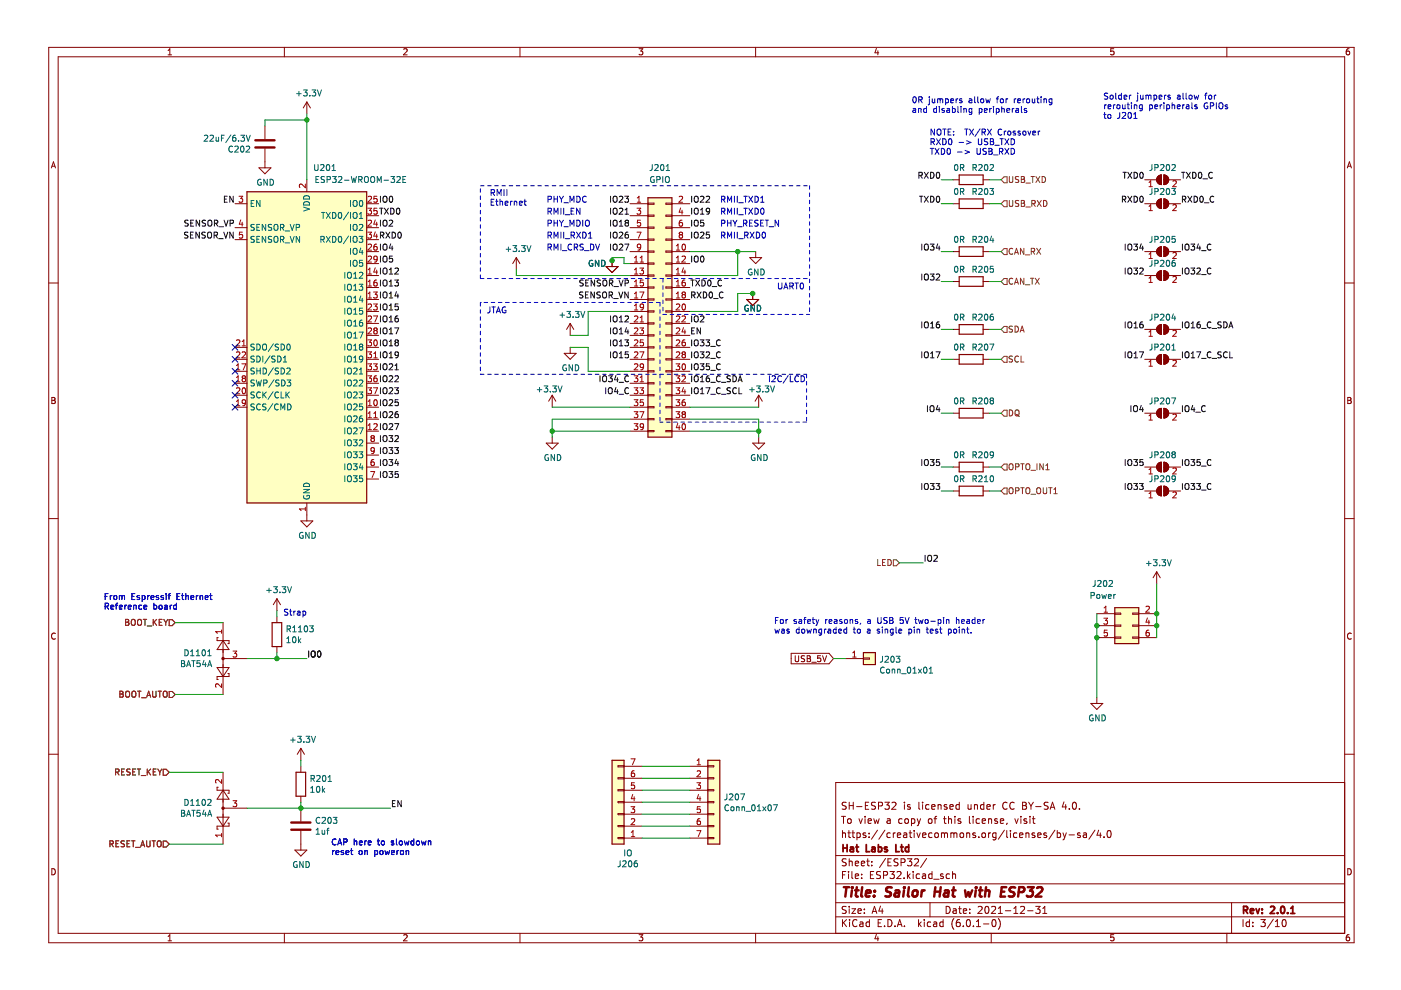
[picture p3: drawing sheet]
<svg xmlns="http://www.w3.org/2000/svg" width="297mm" height="210mm" viewBox="0 0 297 210" stroke-linecap="round" stroke-linejoin="round" font-family="sans-serif">
<path d="M.3 .1h296.8v209.8h-296.8z" fill-rule="evenodd" fill="#fff" stroke="#fff" stroke-width=".21"/>
<g fill="none" stroke="#840000" stroke-width=".21">
<path d="M10.3 10h276.8v189.9h-276.8zM12.3 12h272.8v185.9h-272.8zM35.6 11.6h.8M35.6 10.7l.4-.4v1.3M60.3 10v2M85.6 10.5l.5-.2 .2 .4-.8 .9h.8M110.2 10v2M135.5 10.3h.8l-.4 .5 .3 .1v.6l-.2 .1-.5-.1M160.2 10v2M185.8 10.3l-.3 .9h.8M186.1 10.8v.8M210.2 10v2"/>
<path d="M236.1 10.3h-.6v.6h.6v.6l-.1 .1-.5-.1M260.1 10v2M286 10.3l-.3 .1-.2 .2-.1 .8 .3 .2 .4-.1-.1-.6-.3-.1-.3 .3M10.9 35.6l.4-1.3 .5 1.3M11 35.2h.6M54.9 35.6h2.5l-1.2 1.3zM56.2 26.7v2.8M56.2 31.5v4.1M65.1 21.6v2.6M65.1 38.1v2.6M65.1 21.6l-.8 1.3M65.1 21.6l.7 1.3"/>
<path d="M202.1 38.1h1.3M208.4 38.1h1.3M242.7 38.1h2.5M245.5 37.4l.8-.3v2a1.01 1.01 0 0 1-1-.6 1.01 1.01 0 0 1 .2-1.1zM246.8 37.1a1.02 1.02 0 0 1 1 1 1.02 1.02 0 0 1-1 1zM247.8 38.1h2.5M285.7 35.6l.4-1.3 .4 1.3M285.8 35.2h.6M49.8 43.2h2.6M49.8 48.3h2.6M49.8 50.8h2.6M77.7 43.2h2.6"/>
<path d="M77.7 53.3h2.6M77.7 58.4h2.6M77.7 55.9h2.6M77.7 45.7h2.6M77.7 48.3h2.6M77.7 50.8h2.6M109.5 54.6l-.8 1.3M109.5 54.6v2.6M109.5 54.6l.7 1.3M128.5 56.5h2.5l-1.2 1.3zM129.8 55.2v1.3M133.6 43.2h3.8"/>
<path d="M133.6 53.3h3.8M133.6 58.4h3.8M133.6 55.9h3.8M133.6 45.7h3.8M133.6 48.3h3.8M133.6 50.8h3.8M137.4 43.1h1.3v.2h-1.3zM137.4 45.6h1.3v.3h-1.3zM137.4 48.1h1.3v.3h-1.3zM137.4 50.7h1.3v.2h-1.3zM137.4 53.2h1.3v.3h-1.3zM137.4 55.8h1.3v.2h-1.3z"/>
<path d="M137.4 58.3h1.3v.2h-1.3zM141.2 58.3h1.3v.2h-1.3zM141.2 55.8h1.3v.2h-1.3zM141.2 53.2h1.3v.3h-1.3zM141.2 50.7h1.3v.2h-1.3zM141.2 48.1h1.3v.3h-1.3zM141.2 45.6h1.3v.3h-1.3zM141.2 43.1h1.3v.2h-1.3zM142.5 43.2h3.8M142.5 53.3h3.8M142.5 58.4h3.8M142.5 55.9h3.8"/>
<path d="M142.5 45.7h3.8M142.5 48.3h3.8M142.5 50.8h3.8M159 54.6h2.5l-1.3 1.3zM160.2 53.3v1.3M202.1 59.7h1.3M202.1 43.2h1.3M202.1 53.3h1.3M208.4 59.7h1.3M208.4 43.2h1.3M208.4 53.3h1.3M242.7 43.2h2.5"/>
<path d="M242.7 53.3h2.5M242.7 58.4h2.5M245.5 57.7l.8-.3v2a1.01 1.01 0 0 1-1-.6 1.01 1.01 0 0 1 .2-1.1zM245.5 42.5l.8-.3v2a1.01 1.01 0 0 1-1-.6 1.01 1.01 0 0 1 .2-1.1zM245.5 52.6l.8-.3v2.1a1.01 1.01 0 0 1-1-.7 1.01 1.01 0 0 1 .2-1.1zM246.8 57.4a1.02 1.02 0 0 1 1 1 1.02 1.02 0 0 1-1 1zM246.8 42.2a1.02 1.02 0 0 1 1 1 1.02 1.02 0 0 1-1 1zM246.8 52.3a1.02 1.02 0 0 1 1 1 1.02 1.02 0 0 1-1 1.1zM247.8 43.2h2.5M247.8 53.3h2.5M247.8 58.4h2.5M10.3 60h2"/>
<path d="M49.8 76.2h2.6M49.8 73.6h2.6M49.8 78.7h2.6M77.7 76.2h2.6M77.7 63.5h2.6M77.7 61h2.6M77.7 66h2.6M77.7 68.6h2.6M77.7 71.1h2.6M77.7 73.6h2.6M77.7 78.7h2.6M119.6 74.9h2.6l-1.3 1.3z"/>
<path d="M120.9 68.6l-.8 1.2M120.9 68.6v2.5M120.9 73.6v1.3M120.9 68.6l.7 1.2M133.6 76.2h3.8M133.6 63.5h3.8M133.6 61h3.8M133.6 66h3.8M133.6 68.6h3.8M133.6 71.1h3.8M133.6 73.6h3.8M133.6 78.7h3.8"/>
<path d="M137.4 60.8h1.3v.3h-1.3zM137.4 63.4h1.3v.2h-1.3zM137.4 65.9h1.3v.3h-1.3zM137.4 68.4h1.3v.3h-1.3zM137.4 71h1.3v.2h-1.3zM137.4 73.5h1.3v.3h-1.3zM137.4 76.1h1.3v.2h-1.3zM137.4 78.6h1.3v.3h-1.3zM141.2 78.6h1.3v.3h-1.3zM141.2 76.1h1.3v.2h-1.3zM141.2 73.5h1.3v.3h-1.3zM141.2 71h1.3v.2h-1.3z"/>
<path d="M141.2 68.4h1.3v.3h-1.3zM141.2 65.9h1.3v.3h-1.3zM141.2 63.4h1.3v.2h-1.3zM141.2 60.8h1.3v.3h-1.3zM142.5 76.2h3.8M142.5 63.5h3.8M142.5 61h3.8M142.5 66h3.8M142.5 68.6h3.8M142.5 71.1h3.8M142.5 73.6h3.8M142.5 78.7h3.8"/>
<path d="M158.3 63.5h2.6l-1.3 1.3zM159.6 62.2v1.3M202.1 69.8h1.3M202.1 76.2h1.3M208.4 69.8h1.3M208.4 76.2h1.3M242.7 69.8h2.5M242.7 76.2h2.5M245.5 69.1l.8-.3v2.1a1.01 1.01 0 0 1-1-.7 1.01 1.01 0 0 1 .2-1.1zM245.5 75.5l.8-.3v2a1.01 1.01 0 0 1-1-.6 1.01 1.01 0 0 1 .2-1.1zM246.8 68.8a1.02 1.02 0 0 1 1 1 1.02 1.02 0 0 1-1 1.1zM246.8 75.2a1.02 1.02 0 0 1 1 1 1.02 1.02 0 0 1-1 1z"/>
<path d="M247.8 69.8h2.5M247.8 76.2h2.5M285.1 60h2M11 84.3h.4l.3 .2-.3 .4 .3 .1v.3l-.2 .3h-.5zM11 84.9h.4M49.8 81.3h2.6M49.8 83.8h2.6M49.8 86.3h2.6M77.7 99h2.6M77.7 94h2.6M77.7 81.3h2.6M77.7 83.8h2.6"/>
<path d="M77.7 86.3h2.6M77.7 88.9h2.6M77.7 91.4h2.6M77.7 96.5h2.6M115.8 94h2.5l-1.2 1.2zM117.1 83.8l-.8 1.3M117.1 83.8v2.5M117.1 92.7v1.3M117.1 83.8l.7 1.3M133.6 81.3h3.8M133.6 83.8h3.8M133.6 86.3h3.8"/>
<path d="M133.6 88.9h3.8M133.6 91.4h3.8M137.4 81.1h1.3v.3h-1.3zM137.4 83.7h1.3v.2h-1.3zM137.4 86.2h1.3v.3h-1.3zM137.4 88.7h1.3v.3h-1.3zM137.4 91.3h1.3v.2h-1.3zM141.2 91.3h1.3v.2h-1.3zM141.2 88.7h1.3v.3h-1.3zM141.2 86.2h1.3v.3h-1.3zM141.2 83.7h1.3v.2h-1.3zM141.2 81.1h1.3v.3h-1.3z"/>
<path d="M142.5 81.3h3.8M142.5 83.8h3.8M142.5 86.3h3.8M142.5 88.9h3.8M142.5 91.4h3.8M159.6 94h2.5l-1.2 1.2zM160.9 83.8l-.8 1.3M160.9 83.8v2.5M160.9 92.7v1.3M160.9 83.8l.7 1.3M202.1 99h1.3M202.1 87.6h1.3"/>
<path d="M208.4 99h1.3M208.4 87.6h1.3M242.7 99h2.5M242.7 87.6h2.5M245.5 98.3l.8-.3v2a1.01 1.01 0 0 1-1-.6 1.01 1.01 0 0 1 .2-1.1zM245.5 86.9l.8-.3v2a1.01 1.01 0 0 1-1-.6 1.01 1.01 0 0 1 .2-1.1zM246.8 98a1.02 1.02 0 0 1 1 1 1.02 1.02 0 0 1-1 1zM246.8 86.6a1.02 1.02 0 0 1 1 1 1.02 1.02 0 0 1-1 1zM247.8 99h2.5M247.8 87.6h2.5M285.8 84.3h.4l.2 .2-.2 .4 .2 .1 .1 .3-.2 .3h-.5zM285.8 84.9h.4"/>
<path d="M10.3 110h2M63.8 110.4h2.5l-1.2 1.3zM65.1 106.6v3.8M77.7 101.6h2.6M202.1 104.1h1.3M208.4 104.1h1.3M242.7 104.1h2.5M245.5 103.4l.8-.3v2a1.01 1.01 0 0 1-1-.6 1.01 1.01 0 0 1 .2-1.1zM246.8 103.1a1.02 1.02 0 0 1 1 1 1.02 1.02 0 0 1-1 1zM247.8 104.1h2.5M285.1 110h2M11.7 134.3a.58 .58 0 0 0-.8 .6 .58 .58 0 0 0 .8 .5"/>
<path d="M46.3 135.2h-.3v.6h2.6v.7h-.3M47.3 139.6h5.1M47.3 132v15.2M47.3 135.8l1.3 1.9h-2.6zM58.7 126.9v2.6M58.7 130.7v1.3M58.7 137.1v1.3M58.7 126.9l-.8 1.3M58.7 126.9l.8 1.3M167.7 138.5h8.1l.9 1.1-.9 1.1h-8.1zM168.6 139v1.1l.2 .2h.3l.2-.2v-1.1M170.6 139.1l-.5-.1-.2 .3 .1 .3 .5 .2v.4h-.6"/>
<path d="M171.1 139h.5l.2 .3-.2 .3 .2 .2 .1 .3-.3 .2h-.5zM171.1 139.6h.5M174 139h-.6l-.1 .6h.6l.1 .6-.2 .1-.5-.1M174.4 139l.4 1.3 .4-1.3M179.3 139.6h3.8M183.1 139.5h1.2v.3h-1.2zM232.6 130.1h3.8M232.6 132.7h3.8M232.6 135.2h3.8M236.4 130h1.2v.2h-1.2zM236.4 132.5h1.2v.3h-1.2zM236.4 135.1h1.2v.2h-1.2z"/>
<path d="M240.2 135.1h1.2v.2h-1.2zM240.2 132.5h1.2v.3h-1.2zM240.2 130h1.2v.2h-1.2zM241.4 130.1h3.8M241.4 132.7h3.8M241.4 135.2h3.8M245.2 121.2l-.7 1.3M245.2 121.2v2.6M245.2 121.2l.8 1.3M286.5 134.3a.58 .58 0 0 0-.8 .6 .58 .58 0 0 0 .8 .5M10.3 159.9h2M46 141.5h2.6l-1.3 1.9z"/>
<path d="M48.3 142.8h.3v.6h-2.6v.7h.3M63.8 158.7l-.8 1.2M63.8 158.7v2.5M63.8 158.7l.7 1.2M172.1 140.4h1M231.3 149.1h2.5l-1.2 1.3zM232.6 147.9v1.2M285.1 159.9h2M46 173.3h2.6l-1.3 1.9zM46.3 166.9h-.3v.6h2.6v.7h-.3M47.3 163.7v15.3M47.3 167.5l1.3 2h-2.6z"/>
<path d="M47.3 171.4h5.1M48.3 174.5h.3v.7h-2.6v.6h.3M63.8 162.5v1.2M63.8 168.8v1.3M63.8 171.4v2.7M63.8 176.2v4M131 177.6h1.3v.2h-1.3zM131 162.3h1.3v.3h-1.3zM131 164.9h1.3v.2h-1.3zM131 167.4h1.3v.3h-1.3zM131 170h1.3v.2h-1.3zM131 172.5h1.3v.2h-1.3z"/>
<path d="M131 175h1.3v.3h-1.3zM132.3 170.1h3.8M132.3 175.2h3.8M132.3 167.5h3.8M132.3 177.7h3.8M132.3 172.6h3.8M132.3 165h3.8M132.3 162.5h3.8M146.3 170.1h3.8M146.3 175.2h3.8M146.3 167.5h3.8M146.3 177.7h3.8"/>
<path d="M146.3 172.6h3.8M146.3 165h3.8M146.3 162.5h3.8M150.1 177.6h1.2v.2h-1.2zM150.1 162.3h1.2v.3h-1.2zM150.1 164.9h1.2v.2h-1.2zM150.1 167.4h1.2v.3h-1.2zM150.1 170h1.2v.2h-1.2zM150.1 172.5h1.2v.2h-1.2zM150.1 175h1.2v.3h-1.2zM178.4 173.1h.9M178.6 176.1v1.5"/>
<path d="M178.6 176.7l.2-.1 .4 .1 .1 .9M178.8 173.1v1.5M179.4 170.2l-.6-.1-.2 .1v.5l.7 .2 .1 .4-.3 .3-.5-.1M179.8 176.6h.5M179.8 173.7l.2-.1 .4 .1 .1 .6-.2 .2-.3 .1-.2-.2zM180 176.1v1.3l.3 .2M180 170.1v1.5M180 170.8h.9M180.6 176.6h.6M180.8 176.1v1.3l.4 .2M180.9 170.1v1.5M181.6 171h1.2"/>
<path d="M181.7 176.7l.4-.1 .3 .3-.1 .6h-.6M181.7 176.6v1.5M182.1 173.6l.4 1 .3-1M183.4 173.1v.1M183.4 173.6v1M183.5 170.8h.5M183.5 176.7l-.3-.1-.2 .2v.2l.5 .2v.3h-.5M184 174.1l.8-.2-.1-.2-.4-.1-.3 .2 .1 .7h.6M184.2 170.1h-.7v1.5h.7M184.3 177.4v.2M184.3 176.7v.1M185.3 173.6l.2 1 .3-.7 .3 .7 .3-1"/>
<path d="M185.6 170.2l-.6-.1-.2 .1v.5l.7 .2 .1 .4-.3 .3-.5-.1M186 176l-1.2 1.9M186.3 170.9l.7-.1 .1-.2-.1-.4-.7-.1v1.5M187.6 176l-1.3 1.9M187.6 170.1h.9l-.5 .6 .5 .1v.6l-.2 .2-.7-.2M188.1 173.7h.6l.1 .9M188.8 176.7l-.5-.1-.3 .3 .2 .6h.6M188.8 173.9l-.5 .1-.3 .2 .3 .4 .5-.1M189.1 170.2l.6-.1 .3 .4-1 1.1h1M189.4 176.6v1M189.8 176.6l-.4 .3M190.3 177.1l.7-.2-.1-.2-.4-.1-.2 .2v.7h.6"/>
<path d="M191.3 173.7l-.5-.1-.3 .3 .2 .6h.6M191.6 176.7h.6l.1 .9M191.8 170.1v.1M191.8 170.6v1M191.9 173.7l.2-.1 .4 .1 .1 .6-.1 .2-.4 .1-.2-.2zM192.3 176.9l-.5 .1-.3 .2 .3 .4 .5-.1M192.8 176.6h.5M193 170.7l-.4-.1-.2 .2 .1 .2 .5 .2v.3h-.6M193 176.1v1.3l.3 .2M193.3 173.7l.4-.1 .3 .3-.2 .6h-.5M193.3 173.6v1.5M193.8 176.1v.1"/>
<path d="M193.8 176.6v1M194.4 176.6l.4 1 .3-1M194.5 173.6l.3 1M194.8 174.6l-.3 .5M194.8 170.1v1.3l.2 .2M195.2 173.6l-.4 1M195.6 177.1l.7-.2v-.2l-.5-.1-.2 .2 .1 .7h.6M195.6 170.1v.1M195.6 170.6v1M196.9 173.7l.2-.1 .4 .1 .1 .6-.1 .2-.4 .1-.2-.2zM197 170.7l-.5-.1-.2 .3 .1 .6h.6M197.5 171.1l.7-.2v-.2l-.5-.1-.2 .2 .1 .7h.6"/>
<path d="M197.6 176.7l-.4-.1-.3 .3 .1 .6h.6M198 173.6h.6M198.2 176.7l.3-.1 .4 .1 .1 .6-.2 .2-.3 .1-.3-.2zM198.6 173.1l-.4 .2v1.3M198.9 170.7l.2-.1 .4 .1v.9M198.9 170.6v1M199.6 176.7l.4-.1 .2 .2M199.6 176.6v1M200 173.6h.6M200.2 176.8l.3-.2 .3 .1 .1 .9M200.2 173.1v1.3l.4 .2M200.2 176.8v.8"/>
<path d="M200.7 170.7l-.3-.1-.2 .2v.2l.5 .2v.3h-.5M201.1 173.7l.2-.1 .4 .1v.9M201.1 173.1v1.5M201.4 171.1l.7-.2-.1-.2-.4-.1-.2 .2 .1 .7h.5M201.6 176.7l.4-.1 .2 .2M201.6 176.6v1M202.2 176.8l.3-.2 .3 .1 .1 .9M202.2 176.8v.8M202.5 173.1v.1M202.5 173.6v1M203.4 170.7l-.4-.1-.3 .3 .1 .6h.6M203.4 170.1v1.5"/>
<path d="M203.6 176.7l.2-.1 .4 .1 .1 .6-.1 .2-.4 .1-.2-.2zM203.7 173.7l-.4-.1-.2 .2 .1 .2 .5 .2v.3h-.6M205 176.6v1M205 176.7l.2-.1 .3 .1 .1 .9M205.2 170.6l.1 .9 .4 .1 .2-.2M205.5 173.1v1.3l.2 .2M205.9 170.6v1M206.3 173.1v.1M206.3 173.6v1M206.6 170.7l.2-.1 .4 .1v.9M206.6 170.6v1M206.8 176.7l-.3-.1-.3 .2 .1 .2 .5 .2v.3h-.6"/>
<path d="M207.5 177.4v.2M207.7 173.7l-.5-.1-.2 .3 .1 .6h.6M208.2 174.1l.8-.2-.1-.2-.4-.1-.3 .2 .1 .7h.6M208.2 176.7l.3-.1 .4 .1 .1 .6-.2 .2-.3 .1-.3-.2zM208.6 170.7l-.4-.1-.3 .3 .1 .6h.6M208.6 170.1v1.5M209.2 171.1l.8-.2-.1-.2-.4-.1-.3 .2 .1 .7h.6M209.6 173.7l.2-.1 .4 .1v.9M209.6 173.6v1M209.6 176.6v1M210 176.6l-.4 .3M210.6 170.6v1"/>
<path d="M211 170.6l-.4 .3M211.2 176.6v1.2l-.3 .3-.4-.1M211.2 176.7l-.5-.1-.2 .3 .1 .6h.6M211.5 173.7l-.4-.1-.2 .2 .1 .2 .5 .2v.3h-.6M212.1 174.1l.7-.2-.1-.2-.4-.1-.2 .2 .1 .7h.5M213 176l-1.3 1.9M213.4 176.1v1.3l.3 .2M213.5 174.5l-.1 .3M213.5 170.2a.71 .71 0 0 0-1 .5 .71 .71 0 0 0 .7 .9l.3-.2M214.2 176.1v.1M214.2 176.6v1M215 170.2a.71 .71 0 0 0-1 .5 .71 .71 0 0 0 .7 .9l.3-.2"/>
<path d="M215.2 173.6l.3 1 .4-1M215.6 176.7l-.4-.1-.3 .3 .1 .6h.6M216.2 177.1l.7-.2-.1-.2-.4-.1-.2 .2v.7h.6M216.4 173.1v.1M216.4 173.6v1M216.8 170.1h.5l.3 .3-.3 .4 .3 .1 .1 .4-.3 .3h-.6zM216.8 170.8h.5M217.5 176.7l.2-.1 .4 .1 .1 .9M217.5 176.6v1M217.7 173.7l-.4-.1-.2 .2 .1 .2 .5 .2v.3h-.6M218.1 170.1l.5 .8M218.4 173.1v.1"/>
<path d="M218.4 173.6v1M218.6 170.9v.7M218.9 173.6h.5M219.1 173.1v1.3l.3 .2M219.1 170.1l-.5 .8M219.4 176.7l-.4-.1-.2 .2 .1 .2 .5 .2v.3h-.6M219.6 171h1.1M220 177.1l.7-.2v-.2l-.5-.1-.2 .2 .1 .7h.6M221.9 176.7l-.4-.1-.2 .2 .1 .2 .5 .2v.3h-.6M222.2 170.2l-.5-.1-.3 .1v.5l.7 .2 .1 .4-.3 .3-.5-.1M222.7 171.6l.5-1.5 .5 1.5M222.8 171.2h.7"/>
<path d="M223.7 176l-1.3 1.9M224.2 176.7l.4-.1 .3 .3-.2 .6h-.5M224.2 176.1v1.5M225.4 176.6l.3 1M225.6 170l-.4 1.1h1M225.7 177.6l-.3 .5M225.9 170.6v1M226.1 176.6l-.4 1M226.7 177h1.1M226.7 171.4v.2M227.5 170.2l.2-.1a.8 .8 0 0 1 .5 .7 .8 .8 0 0 1-.5 .8l-.3-.6zM228.9 171.4v.2"/>
<path d="M229 176.7l-.3-.1-.3 .2 .1 .2 .5 .2v.3h-.6M229.7 176.7h.6l.1 .9M230.4 176.9l-.5 .1-.3 .2 .3 .4 .5-.1M232.1 176l-1.2 1.9M232.9 176l-.3 1.1h.9M233.3 176.6v1M234.1 177.4v.2M234.9 176.2l.2-.1a.8 .8 0 0 1 .5 .7 .8 .8 0 0 1-.5 .8l-.4-.6zM285.1 165.9h-107.9v32M11 184.2a.66 .66 0 0 1 .7 .6 .66 .66 0 0 1-.7 .7zM35.6 198.5l.4-.3v1.3M35.6 199.5h.8"/>
<path d="M60.3 197.9v2M62.5 180.2h2.6l-1.3 1.3zM85.6 198.3l.5-.1 .2 .3-.8 1h.8M110.2 197.9v2M135.5 198.2h.8l-.4 .5 .3 .1v.6l-.2 .1-.5-.1M160.2 197.9v2M177.2 194.4h107.9M177.2 191.4h107.9M177.2 187.4h107.9M177.2 181.4h107.9M178.6 195v1.5M178.6 185.5h.5"/>
<path d="M178.8 195.6l.7 .9M179.3 184.8h-.7v1.5M179.4 192.2h-.6l-.2 .1v.4l.7 .3 .1 .4-.3 .3-.5-.1M179.4 182.2l-.6-.1-.2 .1v.5l.7 .2 .1 .4-.3 .3-.5-.1M179.5 195l-.9 .8M179.9 184.8v.1M179.9 185.3v1M180 182.1v1.5M180 192.2v.1M180 192.7v1M180 182.7l.3-.1 .3 .1 .1 .9M180.1 195v.1"/>
<path d="M180.1 195.5v1M180.6 192.7h.8l-.8 1h.8M180.6 184.8v1.3l.2 .2M181.3 185.8l.7-.2v-.3h-.5l-.2 .2 .1 .7h.6M181.3 183.1l.7-.2v-.2l-.5-.1-.2 .2 .1 .7h.6M181.7 195.1a.71 .71 0 0 0-1 .5 .71 .71 0 0 0 .7 .9l.3-.2M181.9 193.2l.7-.2-.1-.3h-.4l-.2 .2 .1 .7h.5M182.3 195.5h.6l.1 1M182.6 183.1l.7-.2v-.2l-.5-.1-.2 .2 .1 .7h.6M182.7 186.1v.2M182.7 185.3v.2M183 195.8l-.5 .1-.2 .2 .2 .4 .5-.1"/>
<path d="M183.3 193.5v.2M183.3 192.7v.2M183.8 182.6h.5M184 182.1v1.3l.3 .2M184.3 195.5h-.4l-.3 .3 .2 .6h.5M184.3 195v1.5M184.5 185.5h.5M184.8 183.4v.2M184.8 182.7v.1M184.9 193.7l.5-1.5 .5 1.5M185 193.2h.8M185.3 184.8h-.8v1.5h.8"/>
<path d="M185.8 198.1l-.3 .9h.8M186.1 198.6v.9M186.2 195.7h.5M186.7 184.8h-.6l-.2 .1v.4l.6 .3 .2 .4-.3 .3-.6-.1M186.7 192.1l-.4 1.1h1M186.9 195h-.7v1.5h.7M187 192.7v1M187.3 185.6l.7-.1 .2-.2-.1-.4-.8-.1v1.5M187.5 196.3v.2M187.8 182l-1.3 1.9M188.3 195a.76 .76 0 0 1 .8 .7 .76 .76 0 0 1-.8 .8zM188.3 182.8h.5"/>
<path d="M188.7 184.8h.9l-.5 .5 .4 .2v.6l-.2 .2-.6-.2M189 182.1h-.7v1.5h.7M189.8 196.3v.2M190.2 184.9l.6-.1 .2 .4-.9 1.1h.9M190.3 196.5l.5-1.5 .5 1.5M190.4 196h.7M190.4 182.2l-.6-.1-.2 .1v.5l.7 .2 .1 .4-.3 .3-.6-.1M191 182.9l.8-.1 .1-.2-.1-.4-.8-.1v1.5M191.7 186.1v.2M191.8 196.3v.2M192.4 184.8v1.5M192.4 182.1h.9l-.5 .6 .5 .1v.6l-.3 .2-.6-.2"/>
<path d="M192.5 185.7l.5 .6M193 185.3l-.6 .5M193.6 184.8v.1M193.6 185.3v1M193.9 182.2l.6-.1 .3 .4-1 1.1h1M194.8 195v1.5M194.9 195.9l.4 .6M195 185.3h-.5l-.2 .3 .1 .6h.6M195.3 195.5l-.5 .5M195.6 185.3h.6l.1 1M196 195v.1M196 195.5v1"/>
<path d="M196.3 185.6l-.5 .1-.3 .2 .3 .4 .5-.1M196.5 182l-1.3 1.9M197.2 191.4v3M197.3 195.5h-.4l-.3 .3 .1 .6h.6M197.6 185.3h-.4l-.3 .3 .1 .6h.6M197.6 184.8v1.5M198 195.5h.5l.1 1M198 186.4h1.1M198.6 195.8l-.5 .1-.2 .2 .2 .4 .5-.1M200 195.5h-.5l-.3 .3 .2 .6h.6M200 195v1.5M200 185.3h-.4l-.2 .2 .1 .2 .5 .1v.4h-.6"/>
<path d="M200.6 192.2a.76 .76 0 0 1 .9 .7 .76 .76 0 0 1-.9 .8zM201.3 185.3h-.4l-.3 .3 .1 .6h.6M202 185.4l.2-.1h.3l.1 1M202 184.8v1.5M202.1 192.7h.6v1M202.2 194.8a1.72 1.72 0 0 0 0 2.2M202.7 193l-.5 .1-.2 .2 .2 .4 .5-.1M203.2 192.7h.6M203.5 192.2v1.3l.3 .2M203.5 195h-.5a1.01 1.01 0 0 0 0 1.5l.5-.2 .1-.5-.3-.3-.4 .1-.2 .2M204.2 193.2l.8-.2-.1-.3h-.4l-.3 .2 .1 .7h.6M204.2 196.3v.2"/>
<path d="M205 195.1l.2-.1a.8 .8 0 0 1 .6 .7 .8 .8 0 0 1-.6 .8l-.3-.6zM205.6 193.5v.2M205.6 192.7v.2M206.4 196.3v.2M207 196.5h.9M207 195.4l.5-.4v1.5M207.4 192.3l.6-.1 .2 .4-.9 1.1h.9M208.5 195.9h1.2M209 192.3l.2-.1a.8 .8 0 0 1 .5 .7 .8 .8 0 0 1-.5 .8l-.4-.6zM210.2 197.9v2M210.2 192.3l.6-.1 .3 .4-.9 1.1h.9M210.5 195.1l.2-.1a.8 .8 0 0 1 .5 .7 .8 .8 0 0 1-.5 .8l-.4-.6z"/>
<path d="M211.7 193.7h.8M211.7 192.6l.4-.4v1.5M211.7 194.8a1.72 1.72 0 0 1 0 2.2M213.2 193.1h1.1M214.9 193.7h.9M214.9 192.6l.5-.4v1.5M216.4 192.3l.5-.1 .3 .4-.9 1.1h.9M217.9 193.1h1.1M219.6 192.2h.9l-.5 .5 .4 .2v.6l-.2 .2-.6-.2M221.1 193.7h.8M221.1 192.6l.4-.4v1.5M236.1 198.2h-.6v.6l.6-.1v.7l-.1 .1-.5-.1"/>
<path d="M260.1 197.9v2M261.1 191.4v6.5M263.5 195v1.5M264.9 195.5h-.4l-.3 .3 .1 .6h.6M264.9 195v1.5M265.6 196.3v.2M265.6 195.5v.2M267.3 195h1l-.5 .5 .4 .2v.6l-.2 .2-.7-.2M270 194.9l-1.3 1.9M270.4 196.5h.9M270.4 195.4l.4-.4v1.5M272 195.1l.2-.1a.8 .8 0 0 1 .5 .7 .8 .8 0 0 1-.5 .8l-.4-.6z"/>
<path d="M285.8 184.2a.66 .66 0 0 1 .7 .6 .66 .66 0 0 1-.7 .7zM286 198.2h-.3l-.2 .3-.1 .7 .3 .3 .4-.1-.1-.7h-.3l-.3 .2"/>
</g>
<g fill="none" stroke="#840000" stroke-width=".39">
<path d="M178.7 179.1v1.5M178.7 179.8h.9M179.6 179.1v1.5M180.3 179.7h.6l.1 .9M181 179.9l-.5 .1-.3 .2 .3 .4 .5-.1M181.5 179.6h.5M181.7 179.1v1.3l.3 .2M183.7 179.1v1.5h.7M184.9 179.7h.5l.1 .9M185.5 179.9l-.5 .1-.2 .2 .2 .4 .5-.1M186.2 179.7l.5-.1 .2 .3-.1 .6h-.6M186.2 179.1v1.5"/>
<path d="M188.1 179.7l-.4-.1-.2 .2 .1 .2 .5 .2v.3h-.6M189.9 179.1v1.5h.8M190.9 179.6h.6M191.2 179.1v1.3l.3 .2M192.7 179.7l-.5-.1-.3 .3 .2 .6h.6M192.7 179.1v1.5M263.7 193l.7-.1 .1-.2v-.4l-.8-.1v1.5M264 193l.5 .7M265.1 193.2l.7-.2-.1-.3h-.4l-.2 .2 .1 .7h.5M266.3 192.7l.4 1 .3-1M267.6 193.5v.2M267.6 192.7v.2"/>
<path d="M269.4 192.3l.5-.1 .3 .4-.9 1.1h.9M270.9 193.5v.2M271.7 192.3l.2-.1a.8 .8 0 0 1 .5 .7 .8 .8 0 0 1-.5 .8l-.4-.6zM273 193.5v.2M273.7 193.7h.8M273.7 192.6l.4-.4v1.5"/>
</g>
<g fill="none" stroke="#840000" stroke-width=".52">
<path d="M178.9 188.1h1.1M179.5 188.1l-.3 2M180.6 188.8l-.1 1.3M180.7 188.1v.2M181.3 188.8h.8M181.7 188.1l-.3 1.7 .1 .2 .4 .1M182.8 188.1l-.2 1.7 .2 .3M183.6 189.4l1-.2-.1-.3-.5-.1-.4 .3v.9h.8M185.3 189.9v.2M185.5 188.9l-.1 .2M189.1 188.2a.85 .85 0 0 0-1.1 .1l-.1 .6 .9 .4v.6a.85 .85 0 0 1-1.1 .1M189.8 188.9h.8l-.1 1.2"/>
<path d="M190.7 189.2l-.7 .1a.4 .4 0 0 0-.4 .4 .4 .4 0 0 0 .3 .4l.7-.1M191.7 188.8l-.2 1.3M191.7 188.1v.2M192.7 188.1l-.2 1.7 .2 .3M193.6 189l.1-.1a.5 .5 0 0 1 .9 .2l-.1 .6-.2 .3a.5 .5 0 0 1-.9-.3zM195.5 188.8l-.2 1.3M196 188.8l-.4 .1-.2 .2M198.2 189.1h1.1M198.3 188.1l-.2 2M199.5 188.1l-.3 2M200.3 188.9h.8l-.1 1.2M201.1 189.2l-.7 .1a.4 .4 0 0 0-.3 .4 .4 .4 0 0 0 .2 .4l.7-.1"/>
<path d="M201.8 188.8h.8M202.2 188.1l-.2 1.7 .1 .2 .3 .1M204.6 188.8l.2 1.3 .5-1 .3 1 .5-1.3M206.9 188.8l-.2 1.3M207 188.1l-.1 .2M207.6 188.8h.7M207.9 188.1l-.2 1.7 .1 .2 .3 .1M209 189l.3-.2 .4 .1v1.2M209.1 188.1l-.3 2M212.3 189.1h.6M213.3 188.1h-.9l-.3 2h1M215.2 188.2a.85 .85 0 0 0-1 .1l-.1 .6 .9 .4-.1 .6a.85 .85 0 0 1-1 .1"/>
<path d="M216 189.1h.7l.3-.1a.51 .51 0 0 0-.1-.9h-.8l-.2 2M217.9 188.1h1.3l-.8 .8 .5 .2-.1 .8-.3 .2h-.5l-.3-.2M219.9 188.3l.3-.2h.5l.2 .2 .1 .4-.1 .3-1.3 1.1h1.2"/>
</g>
<g fill="none" stroke="#006464" stroke-width=".21">
<path d="M62.9 19.9h1M63.4 19.4v.9M64.3 19.1h.8l-.4 .5 .4 .1v.5l-.2 .1-.6-.1M66.2 19.1h.7l-.4 .5 .4 .1v.5l-.2 .1-.5-.1M67.3 19.1l.4 1.2 .5-1.2M43.3 28.8l.5-.1 .3 .3-.8 .9h.8M44.5 28.8l.5-.1 .3 .3-.8 .9h.8M45.8 29.1l.1 .8 .4-.1M46.3 29.1v.8M47 29.3h.4M47.6 28.7h-.6v1.2M48.9 28.6l-1 1.6"/>
<path d="M49.3 31.1a.56 .56 0 0 0-.8 .5 .56 .56 0 0 0 .8 .5M49.8 31.1l.5-.1 .2 .3-.8 .9h.8M49.9 28.7h-.4l-.1 .3-.1 .7 .2 .2 .5-.1-.1-.6h-.4l-.2 .2M50.6 29.8v.1M51.1 28.7h.7l-.4 .5 .4 .1v.5l-.2 .1-.5-.1M51.1 31.1l.2-.1a.68 .68 0 0 1 .4 .6 .68 .68 0 0 1-.4 .6l-.3-.4zM52.2 31.1l.5-.1 .2 .3-.8 .9h.8M52.2 28.7l.4 1.2 .5-1.2M55.3 38.1a.58 .58 0 0 0-.7 .6 .58 .58 0 0 0 .8 .5v-.5h-.2M56.7 38v1.3l-.8-1.3v1.3M57.3 38a.64 .64 0 0 1 .7 .6 .64 .64 0 0 1-.7 .7zM65.7 20.2v.1"/>
<path d="M66.7 34.9v1l.2 .3h.3l.2-.3v-1M67 38h.4M67.6 37.4h-.6v1.3h.6M68 35l.5-.1 .2 .3-.8 1h.8M68.8 37.5h-.7v.4l.6 .2 .1 .4-.2 .2-.5-.1M69.3 35l.2-.1a.68 .68 0 0 1 .4 .6 .68 .68 0 0 1-.4 .7l-.3-.5zM69.3 38.1l.6-.1 .1-.5-.7-.1v1.3M70.4 36.2h.7M70.4 35.2l.4-.3v1.3M70.5 37.4h.8l-.4 .5 .3 .1v.6l-.2 .1-.5-.1M71.8 37.5l.4-.1 .3 .4-.8 .9h.8M73 38.2h1"/>
<path d="M74.5 37.4l.3 1.3 .2-.9 .3 .9 .3-1.3M76.1 38.1l.6-.1v-.5l-.6-.1v1.3M76.4 38.1l.4 .6M77.3 37.6l.3-.2a.43 .43 0 0 1 .5 .4v.5a.42 .42 0 0 1-.4 .4 .42 .42 0 0 1-.4-.4zM78.7 37.6l.2-.2a.43 .43 0 0 1 .5 .4v.5a.42 .42 0 0 1-.4 .4 .42 .42 0 0 1-.4-.4zM80 38.7v-1.3l.4 .9 .4-.9v1.3M81.4 38.2h1M82.9 37.4h.8l-.5 .5 .4 .1v.6l-.2 .1-.5-.1M84.1 37.5l.5-.1 .3 .4-.8 .9h.8M85.4 38h.4M86 37.4h-.6v1.3h.6M138.3 34.9l-.1 1.1-.4 .2"/>
<path d="M138.7 37.5a.58 .58 0 0 0-.8 .6 .58 .58 0 0 0 .8 .5v-.5h-.2M138.8 35l.5-.1 .3 .3-.8 1h.8M139.3 38.1l.6-.1v-.5l-.6-.1v1.3M140.2 34.9h.1a.68 .68 0 0 1 .5 .6 .68 .68 0 0 1-.5 .7 .84 .84 0 0 1-.1-1.3zM140.5 37.4v1.3M141.1 37.6l.3-.2a.43 .43 0 0 1 .5 .4v.5a.42 .42 0 0 1-.4 .4 .42 .42 0 0 1-.4-.4zM141.2 36.2h.8M141.2 35.2l.4-.3v1.3M202.5 35l.2-.1a.68 .68 0 0 1 .4 .6 .68 .68 0 0 1-.4 .7l-.3-.5zM203.6 35.6l.6-.1 .1-.5-.7-.1v1.3M203.9 35.6l.5 .6M206.3 35.6l.6-.1 .1-.5-.7-.1v1.3"/>
<path d="M206.6 35.6l.4 .6M207.5 35l.5-.1 .2 .3-.8 1h.8M208.8 35l.2-.1a.68 .68 0 0 1 .5 .6 .68 .68 0 0 1-.5 .7l-.3-.5zM209.9 40h.7l-.4 .4 .4 .2v.5l-.2 .1-.5-.1M209.9 35l.5-.1 .2 .3-.7 1h.7M244.2 34.9v1.1l-.4 .2M244.2 40v1l-.4 .2M244.8 35.6l.7-.1v-.5l-.7-.1v1.3M246.1 35l.4-.1 .3 .3-.8 1h.8M247.4 35l.2-.1a.68 .68 0 0 1 .4 .6 .68 .68 0 0 1-.4 .7l-.3-.5zM248.4 40h.8l-.4 .4 .3 .2v.5l-.1 .1-.6-.1M248.5 35l.5-.1 .2 .3-.8 1h.8"/>
<path d="M53.3 43.1h.4M53.9 42.5h-.6v1.3h.6M53.9 50.2h-.6v.4l.5 .2 .1 .3-.2 .3-.5-.1M53.9 47.6l-.6 .1v.4l.5 .2 .1 .3-.2 .2h-.5M54.5 48.2h.4M54.5 50.7h.4M55.1 50.1h-.6v1.3h.6M55.1 47.6h-.6v1.2h.6M55.1 42.5v1.3l-.7-1.3v1.3M56.3 47.6v1.2l-.7-1.2v1.2M56.3 50.1v1.3l-.7-1.3v1.3M57.6 50.2h-.7v.4l.6 .2 .1 .3-.2 .3-.5-.1"/>
<path d="M57.6 47.6l-.7 .1v.4l.6 .2 .1 .3-.2 .2h-.5M58.1 50.3l.3-.2a.43 .43 0 0 1 .5 .4v.5a.42 .42 0 0 1-.4 .4 .42 .42 0 0 1-.4-.4zM58.1 47.8l.3-.2a.43 .43 0 0 1 .5 .4v.4a.42 .42 0 0 1-.4 .5 .42 .42 0 0 1-.4-.5zM59.5 50.8l.6-.1v-.5l-.6-.1v1.3M59.5 48.2h.6v-.5l-.6-.1v1.2M59.8 48.2l.4 .6M59.8 50.8l.4 .6M60.4 49h1M60.4 51.5h1M61.5 47.6l.5 1.2 .4-1.2M61.5 50.1l.5 1.3 .4-1.3M62.8 48.2h.6l.1-.5-.7-.1v1.2"/>
<path d="M63.5 50.1v1.3l-.7-1.3v1.3M64.4 43.9l1.2 .4-1.2 .4M64.5 41.6a.66 .66 0 0 1 .8-.1 .66 .66 0 0 1 .3 .7h-1.2zM64.5 42.9a.66 .66 0 0 1 .8-.1 .66 .66 0 0 1 .3 .7h-1.2zM68 50.8l.6-.1 .1-.5-.7-.1v1.3M68.2 45h.7M68.3 50.8l.5 .6M68.5 45v1.3M69.2 50.1l.8 1.3M69.2 45l.8 1.3M70 50.1l-.8 1.3M70 45l-.8 1.3"/>
<path d="M70.5 50.1a.64 .64 0 0 1 .7 .6 .64 .64 0 0 1-.7 .7zM70.5 45a.64 .64 0 0 1 .7 .7 .64 .64 0 0 1-.7 .6zM71.8 50.2l.2-.1a.68 .68 0 0 1 .5 .6 .68 .68 0 0 1-.5 .7l-.3-.5zM71.8 45.2l.2-.2a.68 .68 0 0 1 .5 .7 .68 .68 0 0 1-.5 .6l-.3-.5zM73.1 57.7v1.3M73.7 57.9l.3-.2a.43 .43 0 0 1 .5 .4v.5a.42 .42 0 0 1-.4 .4 .42 .42 0 0 1-.4-.4zM73.9 50.1l-1.1 1.6M73.9 45l-1.1 1.6M74.3 42.5v1.3M74.3 45v1.3M74.3 47.6v1.2M74.3 50.1v1.3"/>
<path d="M74.3 52.7v1.2M74.3 55.2v1.3M74.9 55.4l.3-.2a.43 .43 0 0 1 .5 .4v.4a.42 .42 0 0 1-.4 .5 .42 .42 0 0 1-.4-.5zM74.9 50.3l.3-.2a.43 .43 0 0 1 .5 .4v.5a.42 .42 0 0 1-.4 .4 .42 .42 0 0 1-.4-.4zM74.9 42.7l.3-.2a.43 .43 0 0 1 .5 .4v.4a.42 .42 0 0 1-.4 .5 .42 .42 0 0 1-.4-.5zM74.9 45.2l.3-.2a.43 .43 0 0 1 .5 .5v.4a.42 .42 0 0 1-.4 .4 .42 .42 0 0 1-.4-.4zM74.9 47.8l.3-.2a.43 .43 0 0 1 .5 .4v.4a.42 .42 0 0 1-.4 .5 .42 .42 0 0 1-.4-.5zM74.9 52.8l.3-.1a.43 .43 0 0 1 .5 .4v.4a.42 .42 0 0 1-.4 .4 .42 .42 0 0 1-.4-.4zM75 58.1l.3-.4v1.3M75 59h.7M76.1 50.1h.8l-.4 .5 .4 .1v.6l-.2 .1-.6-.1M76.2 57.8l.5-.1 .2 .4-.8 .9h.8"/>
<path d="M76.2 47.7l.5-.1 .2 .3-.8 .9h.8M76.2 45.4l.4-.4v1.3M76.2 46.3h.7M76.3 42.6l.2-.1a.68 .68 0 0 1 .4 .6 .68 .68 0 0 1-.4 .7l-.3-.5zM76.5 52.6l-.3 .9h.8M76.8 53.1v.8M76.9 55.2h-.6l-.1 .6 .6-.1 .1 .6-.2 .2-.5-.2M107.3 52.9h1M107.8 52.4v.9M108.8 52.1h.7l-.4 .5 .4 .1v.5l-.2 .1-.5-.1M110.1 53.2v.1M110.6 52.1h.8l-.5 .5 .4 .1v.5l-.2 .1-.5-.1"/>
<path d="M111.7 52.1l.4 1.2 .5-1.2M125.6 55.2a.58 .58 0 0 0-.7 .6 .58 .58 0 0 0 .8 .5v-.4h-.3M127 55.2v1.3l-.8-1.3v1.3M127.6 55.2a.64 .64 0 0 1 .7 .6 .64 .64 0 0 1-.7 .7zM159.4 57.1a.58 .58 0 0 0-.8 .6 .58 .58 0 0 0 .8 .5v-.4h-.2M160.7 57v1.3l-.7-1.3v1.3M161.3 57a.64 .64 0 0 1 .7 .7 .64 .64 0 0 1-.7 .6zM202.5 40.1l.2-.1a.68 .68 0 0 1 .4 .6 .68 .68 0 0 1-.4 .6l-.3-.5zM202.5 50.2l.2-.1a.68 .68 0 0 1 .4 .6 .68 .68 0 0 1-.4 .7l-.3-.5zM202.5 56.6l.2-.1a.68 .68 0 0 1 .4 .6 .68 .68 0 0 1-.4 .6l-.3-.5zM203.6 40.6h.6l.1-.5-.7-.1v1.2M203.6 57.1h.6l.1-.5-.7-.1v1.2"/>
<path d="M203.6 50.8l.6-.1 .1-.5-.7-.1v1.3M203.9 40.6l.5 .6M203.9 57.1l.5 .6M203.9 50.8l.5 .6M206.3 40.6h.6l.1-.5-.7-.1v1.2M206.3 50.8l.6-.1 .1-.5-.7-.1v1.3M206.3 57.1h.6l.1-.5-.7-.1v1.2M206.6 57.1l.4 .6M206.6 40.6l.4 .6M206.6 50.8l.4 .6M207.5 40.1l.5-.1 .2 .3-.8 .9h.8M207.5 50.2l.5-.1 .2 .4-.8 .9h.8"/>
<path d="M207.5 56.6l.5-.1 .2 .3-.8 .9h.8M208.8 40.1l.2-.1a.68 .68 0 0 1 .5 .6 .68 .68 0 0 1-.5 .6l-.3-.5zM208.8 50.2l.2-.1a.68 .68 0 0 1 .5 .6 .68 .68 0 0 1-.5 .7l-.3-.5zM208.8 56.6l.2-.1a.68 .68 0 0 1 .5 .6 .68 .68 0 0 1-.5 .6l-.3-.5zM210.2 50.1l-.3 .9h.8M210.5 50.5v.9M210.6 56.5h-.6l-.1 .6 .6-.1 .1 .6-.2 .1-.5-.1M244.2 50.1v1.1l-.4 .2M244.2 55.2v1.1l-.4 .2M244.8 40.6h.7v-.5l-.7-.1v1.2M244.8 50.8l.7-.1v-.5l-.7-.1v1.3M244.8 55.9l.7-.1v-.5l-.7-.1v1.3"/>
<path d="M246.1 40.1l.4-.1 .3 .3-.8 .9h.8M246.1 50.2l.4-.1 .3 .4-.8 .9h.8M246.1 55.3l.4-.1 .3 .4-.8 .9h.8M247.4 40.1l.2-.1a.68 .68 0 0 1 .4 .6 .68 .68 0 0 1-.4 .6l-.3-.5zM247.4 50.2l.2-.1a.68 .68 0 0 1 .4 .6 .68 .68 0 0 1-.4 .7l-.3-.5zM247.4 55.3l.2-.1a.68 .68 0 0 1 .4 .6 .68 .68 0 0 1-.4 .7l-.3-.5zM249.1 55.2h-.4l-.2 .3v.7l.2 .3 .4-.2v-.6h-.4l-.2 .2M249.1 50.1h-.6v.6h.6v.6l-.1 .1-.5-.1M53.9 73l-.6 .1v.3l.5 .3 .1 .3-.2 .2h-.5M53.9 78.1h-.6v.4l.5 .3 .1 .3-.2 .2-.5-.1M53.9 75.6h-.6v.4l.5 .2 .1 .3-.2 .3-.5-.1M54.5 73a.64 .64 0 0 1 .7 .6 .64 .64 0 0 1-.7 .6z"/>
<path d="M54.5 75.5a.64 .64 0 0 1 .7 .6 .64 .64 0 0 1-.7 .7zM54.5 78v1.3M54.5 78.6h.7M55.2 78v1.3M55.7 73.1l.3-.1a.43 .43 0 0 1 .5 .4v.4a.42 .42 0 0 1-.4 .4 .42 .42 0 0 1-.4-.4zM55.7 75.5v1.3M55.8 78a.64 .64 0 0 1 .7 .7 .64 .64 0 0 1-.7 .6zM57.2 75.4l-1 1.7M58 78l-1.1 1.6M58 72.9l-1.1 1.6M58.3 75.6l-.5-.1-.2 .2 .1 .3 .6 .3v.3l-.7 .1M58.9 75.5a.64 .64 0 0 1 .7 .6 .64 .64 0 0 1-.7 .7z"/>
<path d="M59.1 73h-.5l-.3 .2 .1 .3 .6 .2v.4l-.7 .1M59.1 78.1l-.5-.1-.3 .3 .1 .3 .6 .2v.4h-.7M59.6 73a.64 .64 0 0 1 .7 .6 .64 .64 0 0 1-.7 .6zM59.6 78a.64 .64 0 0 1 .7 .7 .64 .64 0 0 1-.7 .6zM60.1 75.9l.3-.4v1.3M60.1 76.8h.7M60.8 78.1l.5-.1 .2 .4-.8 .9h.8M60.9 73.1l.2-.1a.68 .68 0 0 1 .4 .6 .68 .68 0 0 1-.4 .6l-.3-.5zM73.1 60.3v1.2M73.1 62.8v1.3M73.1 65.3v1.3M73.1 67.9v1.2"/>
<path d="M73.1 70.4v1.3M73.1 73v1.2M73.1 75.5v1.3M73.1 78v1.3M73.7 65.5l.3-.2a.43 .43 0 0 1 .5 .5v.4a.42 .42 0 0 1-.4 .4 .42 .42 0 0 1-.4-.4zM73.7 68.1l.3-.2a.43 .43 0 0 1 .5 .4v.4a.42 .42 0 0 1-.4 .5 .42 .42 0 0 1-.4-.5zM73.7 73.1l.3-.1a.43 .43 0 0 1 .5 .4v.4a.42 .42 0 0 1-.4 .4 .42 .42 0 0 1-.4-.4zM73.7 60.4l.3-.1a.43 .43 0 0 1 .5 .4v.4a.42 .42 0 0 1-.4 .5 .42 .42 0 0 1-.4-.5zM73.7 63l.3-.2a.43 .43 0 0 1 .5 .4v.4a.42 .42 0 0 1-.4 .5 .42 .42 0 0 1-.4-.5zM73.7 70.6l.3-.2a.43 .43 0 0 1 .5 .4v.5a.42 .42 0 0 1-.4 .4 .42 .42 0 0 1-.4-.4zM73.7 75.7l.3-.2a.43 .43 0 0 1 .5 .4v.4a.42 .42 0 0 1-.4 .5 .42 .42 0 0 1-.4-.5zM73.7 78.2l.3-.2a.43 .43 0 0 1 .5 .5v.4a.42 .42 0 0 1-.4 .4 .42 .42 0 0 1-.4-.4z"/>
<path d="M75 66.6h.7M75 74.2h.7M75 78.1l.5-.1 .2 .4-.8 .9h.8M75 64.1h.7M75 60.6l.3-.3v1.2M75 63.2l.3-.4v1.3M75 65.7l.3-.4v1.3M75 68.2l.3-.3v1.2M75 70.8l.3-.4v1.3M75 73.3l.3-.3v1.2M75 75.9l.3-.4v1.3M75 61.5h.7"/>
<path d="M75 76.8h.7M75 69.1h.7M75 71.7h.7M76.1 60.3h.8l-.4 .4 .4 .2v.5l-.2 .1-.6-.1M76.1 70.4h.9l-.6 1.3M76.2 79.3h.7M76.2 78.4l.4-.4v1.3M76.4 73.5l-.2 .2v.3l.2 .2h.3l.2-.2v-.4l-.2-.1M76.4 73.5l-.2-.2 .2-.3h.4l.1 .2-.2 .3M76.4 73.5h.3M76.5 62.7l-.3 .9h.8M76.8 67.9h-.4l-.1 .3-.1 .7 .2 .2 .5-.1-.1-.6h-.4l-.2 .2"/>
<path d="M76.8 63.2v.9M76.9 65.3h-.6l-.1 .6h.6l.1 .6-.2 .1-.5-.1M76.9 76l-.2 .3-.4-.1v-.6l.4-.1 .2 .2v.8l-.2 .2-.4 .1M118.7 66.8h1M119.2 66.3v1M120 77.4a.58 .58 0 0 0-.7 .6 .58 .58 0 0 0 .8 .5v-.4h-.2M120.2 66h.8l-.5 .5 .4 .1v.6l-.2 .1-.5-.1M121.4 77.3v1.3l-.7-1.3v1.3M121.5 67.2v.1M122 77.3a.64 .64 0 0 1 .7 .7 .64 .64 0 0 1-.7 .6zM122 66h.8l-.4 .5 .3 .1v.6l-.2 .1-.5-.1M123.1 66l.5 1.3 .4-1.3"/>
<path d="M158.6 64.8a.58 .58 0 0 0-.7 .6 .58 .58 0 0 0 .8 .5v-.5h-.3M160 64.7v1.3l-.8-1.3v1.3M160.6 64.7a.64 .64 0 0 1 .7 .6 .64 .64 0 0 1-.7 .7zM202.5 66.7l.2-.1a.68 .68 0 0 1 .4 .6 .68 .68 0 0 1-.4 .7l-.3-.5zM202.5 73.1l.2-.1a.68 .68 0 0 1 .4 .6 .68 .68 0 0 1-.4 .6l-.3-.5zM203.6 67.3l.6-.1 .1-.5-.7-.1v1.3M203.6 73.6h.6l.1-.5-.7-.1v1.2M203.9 67.3l.5 .6M203.9 73.6l.5 .6M206.3 67.3l.6-.1 .1-.5-.7-.1v1.3M206.3 73.6h.6l.1-.5-.7-.1v1.2M206.6 67.3l.4 .6"/>
<path d="M206.6 73.6l.4 .6M207.5 66.7l.5-.1 .2 .4-.8 .9h.8M207.5 73.1l.5-.1 .2 .3-.8 .9h.8M208.8 66.7l.2-.1a.68 .68 0 0 1 .5 .6 .68 .68 0 0 1-.5 .7l-.3-.5zM208.8 73.1l.2-.1a.68 .68 0 0 1 .5 .6 .68 .68 0 0 1-.5 .6l-.3-.5zM209.9 73h.8l-.5 1.2M210.5 66.6l-.3 .1-.2 .2-.1 .7 .3 .3 .4-.1-.1-.6-.3-.1-.3 .2M244.2 66.6v1.1l-.4 .2M244.2 73v1l-.4 .2M244.8 67.3l.7-.1v-.5l-.7-.1v1.3M244.8 73.6h.7v-.5l-.7-.1v1.2M246.1 66.7l.4-.1 .3 .4-.8 .9h.8"/>
<path d="M246.1 73.1l.4-.1 .3 .3-.8 .9h.8M247.4 66.7l.2-.1a.68 .68 0 0 1 .4 .6 .68 .68 0 0 1-.4 .7l-.3-.5zM247.4 73.1l.2-.1a.68 .68 0 0 1 .4 .6 .68 .68 0 0 1-.4 .6l-.3-.5zM248.5 74.2h.7M248.5 73.3l.3-.3v1.2M248.8 66.5l-.3 1h.8M249.1 67v.9M53.9 83.2h-.6v.4l.5 .2 .1 .3-.2 .3-.5-.1M53.9 85.7l-.6 .1v.3l.5 .3 .1 .3-.2 .2h-.5M53.9 80.6l-.6 .1v.4l.5 .2 .1 .3-.2 .2h-.5M54.3 80.6l.3 1.2 .3-.9 .2 .9 .3-1.2M55.2 83.2a.56 .56 0 0 0-.8 .5 .56 .56 0 0 0 .8 .6"/>
<path d="M55.2 85.8a.56 .56 0 0 0-.8 .5 .56 .56 0 0 0 .8 .5M55.7 83.1v1.3M55.9 81.2h.6l.1-.5-.7-.1v1.2M55.9 83.6l.6 .8M56.4 85.7l-.7 .1v.3l.6 .3 .1 .3-.2 .2h-.5M56.5 83.1l-.8 .7M57.8 85.6l-1 1.6M57.9 83l-1.1 1.7M58.1 80.5l-1.1 1.6M59 85.8a.56 .56 0 0 0-.8 .5 .56 .56 0 0 0 .8 .5M59.1 83.2a.56 .56 0 0 0-.8 .5 .56 .56 0 0 0 .8 .6M59.2 80.6l-.7 .1v.4l.6 .2 .1 .3-.3 .2h-.5"/>
<path d="M59.5 86.9v-1.3l.5 .9 .4-.9v1.3M59.6 83.1v1.3h.6M59.7 80.6a.64 .64 0 0 1 .7 .6 .64 .64 0 0 1-.7 .6zM60.6 83.1v1.3M60.8 83.6l.5 .8M60.9 80.6h.8l-.5 .5 .4 .1v.5l-.2 .1-.5-.1M61 85.6a.64 .64 0 0 1 .7 .7 .64 .64 0 0 1-.7 .6zM61.3 83.1l-.7 .7M73.1 80.6v1.2M73.1 83.1v1.3M73.1 85.6v1.3M73.1 88.2v1.2"/>
<path d="M73.1 90.7v1.3M73.1 93.3v1.2M73.1 95.8v1.3M73.1 98.3v1.3M73.7 96l.3-.2a.43 .43 0 0 1 .5 .4v.4a.42 .42 0 0 1-.4 .5 .42 .42 0 0 1-.4-.5zM73.7 83.3l.3-.2a.43 .43 0 0 1 .5 .4v.5a.42 .42 0 0 1-.4 .4 .42 .42 0 0 1-.4-.4zM73.7 85.8l.3-.2a.43 .43 0 0 1 .5 .5v.4a.42 .42 0 0 1-.4 .4 .42 .42 0 0 1-.4-.4zM73.7 80.7l.3-.1a.43 .43 0 0 1 .5 .4v.4a.42 .42 0 0 1-.4 .5 .42 .42 0 0 1-.4-.5zM73.7 90.9l.3-.2a.43 .43 0 0 1 .5 .4v.5a.42 .42 0 0 1-.4 .4 .42 .42 0 0 1-.4-.4zM73.7 98.5l.3-.2a.43 .43 0 0 1 .5 .5v.4a.42 .42 0 0 1-.4 .4 .42 .42 0 0 1-.4-.4zM73.7 88.4l.3-.2a.43 .43 0 0 1 .5 .4v.4a.42 .42 0 0 1-.4 .5 .42 .42 0 0 1-.4-.5zM73.7 93.4l.3-.1a.43 .43 0 0 1 .5 .4v.4a.42 .42 0 0 1-.4 .4 .42 .42 0 0 1-.4-.4z"/>
<path d="M74.9 95.8h.8l-.4 .5 .3 .1v.5l-.1 .2-.6-.2M74.9 98.3h.8l-.4 .5 .3 .1v.6l-.1 .1-.6-.1M74.9 93.3h.8l-.4 .4 .3 .2v.5l-.1 .1-.6-.1M75 83.2l.5-.1 .2 .4-.8 .9h.8M75 85.8l.5-.2 .2 .4-.8 .9h.8M75 80.7l.5-.1 .2 .3-.8 .9h.8M75 88.3l.5-.1 .2 .3-.8 .9h.8M75 90.8l.5-.1 .2 .4-.8 .9h.8M76.1 95.8h.8l-.4 .5 .4 .1v.5l-.2 .2-.6-.2M76.1 83.1h.8l-.4 .5 .4 .1v.6l-.2 .1-.6-.1M76.1 90.7h.9l-.6 1.3M76.2 80.7l.5-.1 .2 .3-.8 .9h.8"/>
<path d="M76.2 93.4l.5-.1 .2 .3-.8 .9h.8M76.5 98.3l-.3 .9h.8M76.8 88.2h-.4l-.1 .3-.1 .7 .2 .2 .5-.1-.1-.6h-.4l-.2 .2M76.8 98.8v.8M76.9 85.6h-.6l-.1 .6h.6l.1 .6-.2 .1-.5-.1M113.9 82.6h1M114.4 82.1v1M115.4 81.8h.7l-.4 .5 .4 .1v.6l-.2 .1-.5-.1M116.2 96.4a.58 .58 0 0 0-.7 .6 .58 .58 0 0 0 .8 .5v-.4h-.2M116.7 83v.1M117.2 81.8h.8l-.5 .5 .4 .1v.6l-.2 .1-.5-.1M117.6 96.4v1.2l-.8-1.2v1.2"/>
<path d="M118.2 96.4a.64 .64 0 0 1 .7 .6 .64 .64 0 0 1-.7 .6zM118.3 81.8l.4 1.3 .5-1.3M159 82.6h.9M159.4 82.1v1M160 96.4a.58 .58 0 0 0-.7 .6 .58 .58 0 0 0 .8 .5v-.4h-.3M160.4 81.8h.8l-.4 .5 .3 .1v.6l-.2 .1-.5-.1M161.3 96.4v1.2l-.7-1.2v1.2M161.7 83v.1M162 96.4a.64 .64 0 0 1 .7 .6 .64 .64 0 0 1-.7 .6zM162.2 81.8h.8l-.4 .5 .3 .1v.6l-.1 .1-.6-.1M163.4 81.8l.4 1.3 .4-1.3M202.5 95.9l.2-.1a.68 .68 0 0 1 .4 .6 .68 .68 0 0 1-.4 .7l-.3-.5z"/>
<path d="M202.5 84.5l.2-.1a.68 .68 0 0 1 .4 .6 .68 .68 0 0 1-.4 .6l-.3-.4zM203.6 96.5l.6-.1 .1-.5-.7-.1v1.3M203.6 85h.6l.1-.5-.7-.1v1.2M203.9 96.5l.5 .6M203.9 85l.5 .6M206.3 96.5l.6-.1 .1-.5-.7-.1v1.3M206.3 85h.6l.1-.5-.7-.1v1.2M206.6 96.5l.4 .6M206.6 85l.4 .6M207.5 95.9l.5-.1 .2 .4-.8 .9h.8M207.5 84.5l.5-.1 .2 .3-.8 .9h.8M208.8 95.9l.2-.1a.68 .68 0 0 1 .5 .6 .68 .68 0 0 1-.5 .7l-.3-.5z"/>
<path d="M208.8 84.5l.2-.1a.68 .68 0 0 1 .5 .6 .68 .68 0 0 1-.5 .6l-.3-.4zM210.2 84.9l-.3-.2 .3-.3h.2l.2 .2-.2 .3M210.2 84.9l-.3 .3v.2l.3 .2h.2l.2-.2v-.4l-.2-.1M210.2 84.9h.2M210.6 96.3l-.2 .3-.4-.1v-.6l.4-.1 .2 .2v.8l-.2 .2-.4 .1M244.2 84.4v1.1l-.4 .1M244.2 95.8v1.1l-.4 .2M244.8 85h.7v-.5l-.7-.1v1.2M244.8 96.5l.7-.1v-.5l-.7-.1v1.3M246.1 95.9l.4-.1 .3 .4-.8 .9h.8M246.1 84.5l.4-.1 .3 .3-.8 .9h.8M247.4 95.9l.2-.1a.68 .68 0 0 1 .4 .6 .68 .68 0 0 1-.4 .7l-.3-.5z"/>
<path d="M247.4 84.5l.2-.1a.68 .68 0 0 1 .4 .6 .68 .68 0 0 1-.4 .6l-.3-.4zM248.4 84.4h.9l-.6 1.2M248.7 96.3l-.2 .3v.2l.2 .3h.3l.2-.3-.1-.3-.1-.2M248.7 96.3l-.2-.2 .2-.3 .4 .1 .1 .1-.2 .3M248.7 96.3h.3M64.2 112.9a.58 .58 0 0 0-.7 .6 .58 .58 0 0 0 .8 .5v-.4h-.3M64.4 103.8h1.2l-1.2 .7h1.2M64.4 105.1a.58 .58 0 0 0 .6 .7 .58 .58 0 0 0 .5-.8h-.4v.3M64.5 102.6a.66 .66 0 0 1 .8-.1 .66 .66 0 0 1 .3 .7h-1.2zM65.5 112.9v1.2l-.7-1.2v1.2M66.1 112.9a.64 .64 0 0 1 .8 .6 .64 .64 0 0 1-.8 .6zM73.1 100.9v1.2"/>
<path d="M73.7 101.1l.3-.2a.43 .43 0 0 1 .5 .4v.4a.42 .42 0 0 1-.4 .5 .42 .42 0 0 1-.4-.5zM74.9 100.9h.8l-.4 .5 .3 .1v.5l-.1 .1-.6-.1M76.9 100.9h-.6l-.1 .6 .6-.1 .1 .6-.2 .1-.5-.1M202.5 101l.2-.1a.68 .68 0 0 1 .4 .6 .68 .68 0 0 1-.4 .6l-.3-.4zM203.6 101.5h.6l.1-.5-.7-.1v1.2M203.9 101.5l.5 .6M206.3 101.5h.6l.1-.5-.7-.1v1.2M206.6 101.5l.4 .6M207.5 101l.5-.1 .2 .3-.8 .9h.8M208.7 102.1h.7M208.7 101.2l.4-.3v1.2M210 101l.2-.1a.68 .68 0 0 1 .5 .6 .68 .68 0 0 1-.5 .6l-.3-.4z"/>
<path d="M243.1 119.5h.9M243.6 119v1M244.2 100.9v1.1l-.4 .1M244.5 118.7h.8l-.4 .5 .4 .1v.5l-.2 .2-.6-.2M244.8 101.5h.7v-.5l-.7-.1v1.2M245.9 119.8v.2M246.1 101l.4-.1 .3 .3-.8 .9h.8M246.3 118.7h.8l-.4 .5 .4 .1v.5l-.2 .2-.6-.2M247.4 101l.2-.1a.68 .68 0 0 1 .4 .6 .68 .68 0 0 1-.4 .6l-.3-.4zM247.5 118.7l.4 1.3 .4-1.3M249.2 101.4l-.2 .3-.4-.1-.1-.6 .5-.1 .2 .2-.1 .7-.1 .3h-.4M39.2 137.8a.64 .64 0 0 1 .7 .6 .64 .64 0 0 1-.7 .6z"/>
<path d="M40.4 138.1l.4-.3v1.2M40.4 139h.7M41.6 138.1l.4-.3v1.2M41.6 139h.7M42.9 137.9l.2-.1a.68 .68 0 0 1 .5 .6 .68 .68 0 0 1-.5 .6l-.3-.4zM44 139h.8M44 138.1l.4-.3v1.2M56.6 125.2h.9M57 124.7v1M58 124.4h.8l-.4 .5 .3 .1v.5l-.2 .2-.5-.2M59.3 125.5v.2M59.8 124.4h.8l-.4 .5 .3 .1v.5l-.1 .2-.6-.2"/>
<path d="M60.8 136.3h.7M60.8 135.4l.4-.4v1.3M60.9 133.4l.6-.1v-.5l-.6-.1v1.3M61 124.4l.4 1.3 .4-1.3M61.2 133.4l.4 .6M62.1 134h.7M62.1 133.1l.3-.4v1.3M62.1 135.1l.2-.1a.68 .68 0 0 1 .5 .6 .68 .68 0 0 1-.5 .7l-.3-.5zM63.3 134h.7M63.3 133.1l.3-.4v1.3M63.3 135v1.3M63.4 135.8l.4 .5"/>
<path d="M63.8 135.4l-.5 .5M64.6 132.8l.2-.1a.68 .68 0 0 1 .4 .6 .68 .68 0 0 1-.4 .7l-.3-.5zM65.6 132.7h.8l-.4 .5 .4 .1v.5l-.2 .2-.6-.2M187.1 139.1l-.1 1.1-.4 .2M187.7 139.3l.4-.2 .3 .4-.8 .9h.8M189 139.3l.2-.2a.68 .68 0 0 1 .4 .7 .68 .68 0 0 1-.4 .6l-.3-.5zM190 139.1h.8l-.4 .5 .3 .1v.6l-.1 .1-.6-.1M231.3 126.3l.6-.1 .1-.5-.7-.1v1.3M232.2 123.1l-.1 1.1-.4 .1M232.6 126.2l.2-.2 .3 .2v.6h-.5zM232.7 123.2l.5-.1 .3 .3-.8 .9h.8M233.6 126l.2 .9 .3-.6 .2 .6 .3-.9"/>
<path d="M234.1 123.2l.1-.1a.68 .68 0 0 1 .5 .6 .68 .68 0 0 1-.5 .6l-.3-.4zM235 126.5l.6-.2-.1-.2-.3-.1-.2 .2 .1 .6h.4M235.1 123.2l.5-.1 .3 .3-.8 .9h.8M236.1 126v.9M236.5 126l-.4 .3M38.5 140.1h.4l.2 .2-.2 .4 .2 .1 .1 .3-.2 .2h-.5zM38.5 140.7h.4M39.6 141.3l.4-1.2 .4 1.2M39.7 141h.6M40.7 140.1h.7M41 140.1v1.2M42.4 140.1h-.6l-.1 .6 .6-.1 .1 .6-.2 .1-.5-.1"/>
<path d="M43.3 140l-.4 .9h.8M43.6 140.5v.8M44 141.3l.5-1.2 .4 1.2M44.2 141h.6M61.6 156.9h1M62.1 156.4v1M63.1 156.1h.8l-.5 .5 .4 .1v.6l-.2 .1-.5-.1M64.4 157.3v.1M64.9 156.1h.8l-.4 .5 .3 .1v.6l-.2 .1-.5-.1M66 156.1l.5 1.3 .4-1.3M187.5 141.6a.56 .56 0 0 0-.8 .5 .56 .56 0 0 0 .8 .5M188.1 141.9h.3l.2 .2v.4l-.2 .2-.4-.2z"/>
<path d="M189.2 142l.4-.1 .1 .8M189.2 141.9v.8M190.3 142l.5-.1 .1 .8M190.3 141.9v.8M191.2 142.8h.9M192.5 141.6l.2-.2a.68 .68 0 0 1 .4 .7 .68 .68 0 0 1-.4 .6l-.3-.5zM193.6 142.7h.7M193.6 141.8l.3-.4v1.3M194.7 141.9l.7 .8M195.4 141.9l-.7 .8M195.9 141.6l.2-.2a.68 .68 0 0 1 .4 .7 .68 .68 0 0 1-.4 .6l-.3-.5zM197 142.7h.7"/>
<path d="M197 141.8l.4-.4v1.3M231.7 151.6a.58 .58 0 0 0-.7 .6 .58 .58 0 0 0 .8 .5v-.4h-.3M233 151.6v1.2l-.7-1.2v1.2M233.6 151.6a.64 .64 0 0 1 .8 .6 .64 .64 0 0 1-.8 .6zM38.5 171.8h.4l.2 .2-.2 .4 .2 .1 .1 .3-.2 .3h-.5zM38.5 172.4h.4M39.2 169.5a.64 .64 0 0 1 .7 .6 .64 .64 0 0 1-.7 .7zM39.6 173.1l.4-1.3 .4 1.3M39.7 172.7h.6M40.4 170.8h.7M40.4 169.9l.4-.4v1.3M40.7 171.8h.7"/>
<path d="M41 171.8v1.3M41.6 170.8h.7M41.6 169.9l.4-.4v1.3M42.4 171.8h-.6l-.1 .6 .6-.1 .1 .6-.2 .2-.5-.2M42.9 169.6l.2-.1a.68 .68 0 0 1 .5 .6 .68 .68 0 0 1-.5 .7l-.3-.5zM43.3 171.7l-.4 .9h.8M43.6 172.2v.9M44 169.6l.5-.1 .3 .4-.8 .9h.8M44 173.1l.5-1.3 .4 1.3M44.2 172.7h.6M65.9 167.1l.3-.4v1.3M65.9 168h.7"/>
<path d="M65.9 165.1l.6-.1 .1-.5-.7-.1v1.3M66.2 165.1l.5 .6M67 176l.4-.4v1.3M67 176.9h.8M67.2 164.5l.4-.1 .3 .4-.8 .9h.8M67.2 166.8l.2-.1a.68 .68 0 0 1 .4 .7 .68 .68 0 0 1-.4 .6l-.3-.5zM67.8 173.4a.56 .56 0 0 0-.8 .5 .56 .56 0 0 0 .8 .5M68.3 176l.1 .8h.4M68.3 173.4l.5-.1 .2 .4-.8 .9h.8M68.4 166.7v1.3M68.5 164.5l.2-.1a.68 .68 0 0 1 .4 .7 .68 .68 0 0 1-.4 .6l-.3-.5zM68.5 167.5l.3 .5"/>
<path d="M68.8 176v.9M68.8 167.1l-.4 .5M69.3 176h.4M69.6 165.7h.7M69.6 164.8l.3-.4v1.3M69.6 173.4l.2-.1a.68 .68 0 0 1 .4 .6 .68 .68 0 0 1-.4 .7l-.3-.5zM69.7 175.6l-.3 .2v1.1M70.7 173.3h.7l-.4 .5 .4 .1v.5l-.2 .2-.5-.2M154.1 168.3v1.1l-.5 .2M154.5 170.8a.56 .56 0 0 0-.8 .5 .56 .56 0 0 0 .8 .5M154.7 168.4l.4-.1 .3 .4-.8 .9h.8M155.1 171.1h.3l.2 .2v.4l-.2 .2-.4-.2z"/>
<path d="M156 168.4l.2-.1a.68 .68 0 0 1 .4 .7 .68 .68 0 0 1-.4 .6l-.3-.5zM156.2 171.2l.5-.1v.8M156.2 171.1v.8M157 168.3h.9l-.6 1.3M157.3 171.2l.5-.1 .1 .8M157.3 171.1v.8M158.2 172h.9M159.5 170.8l.2-.2a.68 .68 0 0 1 .4 .7 .68 .68 0 0 1-.4 .6l-.3-.5zM160.6 171.9h.7M160.6 171l.3-.4v1.3M161.7 171.1l.7 .8M162.4 171.1l-.7 .8"/>
<path d="M162.9 170.8l.2-.2a.68 .68 0 0 1 .5 .7 .68 .68 0 0 1-.5 .6l-.3-.5zM164 170.6h.8l-.5 1.3M62.9 182.7a.58 .58 0 0 0-.7 .6 .58 .58 0 0 0 .8 .5v-.4h-.2M64.3 182.7v1.2l-.7-1.2v1.2M64.9 182.7a.64 .64 0 0 1 .7 .6 .64 .64 0 0 1-.7 .6zM131.5 182.5l-.1 1.1-.4 .2M132 182.6l.5-.1 .3 .4-.8 .9h.8M132.5 180.2v1.3M133.1 180.4l.2-.2a.43 .43 0 0 1 .5 .4v.4a.42 .42 0 0 1-.4 .5 .42 .42 0 0 1-.4-.5zM133.4 182.6l.1-.1a.68 .68 0 0 1 .5 .6 .68 .68 0 0 1-.5 .7l-.3-.5zM135.1 182.5l-.4 .1-.2 .2-.1 .7 .3 .3 .4-.1v-.6l-.4-.1-.3 .2"/>
</g>
<g fill="#840000" stroke="#840000" stroke-width=".21">
<path d="M245.5 98.3l.8-.3v2a1.01 1.01 0 0 1-1-.6 1.01 1.01 0 0 1 .2-1.1z" fill-rule="evenodd"/>
<path d="M246.8 98a1.02 1.02 0 0 1 1 1 1.02 1.02 0 0 1-1 1z" fill-rule="evenodd"/>
<path d="M245.5 69.1l.8-.3v2.1a1.01 1.01 0 0 1-1-.7 1.01 1.01 0 0 1 .2-1.1z" fill-rule="evenodd"/>
<path d="M246.8 68.8a1.02 1.02 0 0 1 1 1 1.02 1.02 0 0 1-1 1.1z" fill-rule="evenodd"/>
<path d="M245.5 75.5l.8-.3v2a1.01 1.01 0 0 1-1-.6 1.01 1.01 0 0 1 .2-1.1z" fill-rule="evenodd"/>
<path d="M246.8 75.2a1.02 1.02 0 0 1 1 1 1.02 1.02 0 0 1-1 1z" fill-rule="evenodd"/>
<path d="M245.5 103.4l.8-.3v2a1.01 1.01 0 0 1-1-.6 1.01 1.01 0 0 1 .2-1.1z" fill-rule="evenodd"/>
<path d="M246.8 103.1a1.02 1.02 0 0 1 1 1 1.02 1.02 0 0 1-1 1z" fill-rule="evenodd"/>
<path d="M245.5 37.4l.8-.3v2a1.01 1.01 0 0 1-1-.6 1.01 1.01 0 0 1 .2-1.1z" fill-rule="evenodd"/>
<path d="M246.8 37.1a1.02 1.02 0 0 1 1 1 1.02 1.02 0 0 1-1 1z" fill-rule="evenodd"/>
<path d="M245.5 57.7l.8-.3v2a1.01 1.01 0 0 1-1-.6 1.01 1.01 0 0 1 .2-1.1z" fill-rule="evenodd"/>
<path d="M246.8 57.4a1.02 1.02 0 0 1 1 1 1.02 1.02 0 0 1-1 1z" fill-rule="evenodd"/>
<path d="M245.5 42.5l.8-.3v2a1.01 1.01 0 0 1-1-.6 1.01 1.01 0 0 1 .2-1.1z" fill-rule="evenodd"/>
<path d="M246.8 42.2a1.02 1.02 0 0 1 1 1 1.02 1.02 0 0 1-1 1z" fill-rule="evenodd"/>
<path d="M245.5 52.6l.8-.3v2.1a1.01 1.01 0 0 1-1-.7 1.01 1.01 0 0 1 .2-1.1z" fill-rule="evenodd"/>
<path d="M246.8 52.3a1.02 1.02 0 0 1 1 1 1.02 1.02 0 0 1-1 1.1z" fill-rule="evenodd"/>
<path d="M245.5 86.9l.8-.3v2a1.01 1.01 0 0 1-1-.6 1.01 1.01 0 0 1 .2-1.1z" fill-rule="evenodd"/>
<path d="M246.8 86.6a1.02 1.02 0 0 1 1 1 1.02 1.02 0 0 1-1 1z" fill-rule="evenodd"/>
<circle cx="47.3" cy="171.4" r=".25"/>
<circle cx="47.3" cy="139.6" r=".25"/>
</g>
<g fill="none" stroke="#a90000" stroke-width=".21">
<path d="M64.7 39v.8l-.9-.8-.3 .3 .1 .5M243.6 38.7l.4-.4v1.3M243.6 39.6h.7M248.7 38.4l.5-.1 .2 .4-.8 .9h.8M50.7 41.6h.8l-.5 .5 .4 .1v.6l-.2 .1-.5-.1M51 46.6l-.3 .9h.8M51.3 47.1v.9M51.4 49.2h-.6l-.1 .6h.6l.1 .6-.2 .1-.5-.1M78 44.1h.8l-.5 .5 .4 .2v.5l-.2 .1-.5-.1M78 49.2h.8l-.5 .5 .4 .1v.6l-.2 .1-.5-.1M78 41.7l.5-.1 .3 .4-.8 .9h.8M78 51.9l.5-.1 .3 .3-.8 .9h.8"/>
<path d="M78 54.4l.5-.1 .3 .4-.8 .9h.8M78 58.1h.8M78 46.8l.5-.1 .3 .3-.8 1h.8M78 57.2l.4-.4v1.3M78 59.7l.4-.3v1.2M79.6 56.8l-.3 .9h.7M79.6 46.6l-.3 .9h.7M79.6 49.2l-.3 .9h.7M79.9 51.8h-.4l-.2 .3v.7l.2 .2 .4-.1v-.6l-.4-.1-.2 .3M79.9 59.4h-.4l-.2 .3v.7l.2 .2 .4-.1v-.6h-.4l-.2 .2M79.9 47.1v.9M79.9 49.6v.9"/>
<path d="M79.9 57.3v.8M79.9 41.6h-.6v.6h.6v.6l-.2 .1-.4-.1M79.9 44.1h-.6v.7l.6-.1v.6l-.2 .1-.4-.1M80 54.8l-.3 .3-.3-.1-.1-.6 .4-.1 .3 .2-.1 .8-.2 .2-.3 .1M134.5 54.7l.4-.4v1.3M134.5 55.6h.7M134.5 57.2l.4-.4v1.3M134.5 59.7l.4-.3v1.2M134.5 58.1h.7M135.1 44.1h.7l-.4 .5 .4 .2v.5l-.2 .1-.5-.1M135.1 49.2h.8l-.5 1.3M135.1 42.9h.7"/>
<path d="M135.1 42l.4-.4v1.3M135.7 56.8h.7l-.4 .5 .4 .1v.6l-.2 .1-.5-.1M135.7 55.6h.7M135.7 54.7l.4-.4v1.3M135.8 46.7h-.6l-.1 .6 .6-.1 .1 .6-.2 .2-.5-.2M135.8 52.3l-.2 .2h-.4v-.6l.4-.1 .2 .2v.7l-.2 .3h-.4M136.4 59.4h-.6l-.1 .6 .6-.1 .1 .6-.2 .1-.5-.1M143.4 53h.7M143.4 52.1l.4-.3v1.2M143.4 54.7l.4-.4v1.3M143.4 57.2l.4-.4v1.3M143.4 59.7l.4-.3v1.2"/>
<path d="M143.4 55.6h.7M143.4 58.1h.7M144 41.7l.5-.1 .2 .4-.8 .9h.8M144.2 49.8l-.2-.3 .2-.3 .4 .1 .1 .2-.2 .3M144.2 49.8l-.2 .2v.3l.2 .2 .4-.1 .1-.1v-.4l-.2-.1M144.2 49.8h.3M144.3 44.1l-.3 .9h.8M144.6 54.4l.5-.1 .2 .4-.8 .9h.8M144.6 44.6v.8M144.6 46.7h-.4l-.1 .3-.1 .7 .2 .3 .5-.2-.1-.6h-.4l-.2 .2M144.7 51.9l.2-.1a.68 .68 0 0 1 .4 .6 .68 .68 0 0 1-.4 .6l-.3-.5zM144.9 56.8l-.3 .9h.8"/>
<path d="M145.2 59.4h-.4l-.1 .3-.1 .7 .2 .2 .5-.1-.1-.6h-.4l-.2 .2M145.2 57.3v.8M243.6 43.8l.4-.4v1.3M243.6 53.9l.4-.4v1.3M243.6 59l.4-.4v1.3M243.6 59.9h.7M243.6 44.7h.7M243.6 54.8h.7M248.7 43.5l.5-.1 .2 .4-.8 .9h.8M248.7 53.7l.5-.2 .2 .4-.8 .9h.8M248.7 58.7l.5-.1 .2 .4-.8 .9h.8M50.1 72.2l.5-.1 .3 .3-.8 .9h.8"/>
<path d="M50.1 74.7l.5-.1 .3 .4-.8 .9h.8M50.1 78.4h.8M50.1 77.5l.4-.4v1.3M51.3 77.1h.8l-.5 1.3M51.3 73.3h.8M51.3 74.7l.5-.1 .3 .4-.8 .9h.8M51.3 72.4l.4-.3v1.2M78 72.1h.8l-.5 .4 .4 .2v.5l-.2 .1-.5-.1M78 74.6h.8l-.5 .5 .4 .1v.6l-.2 .1-.5-.1M78 77.1h.8l-.5 .5 .4 .1v.6l-.2 .1-.5-.1M78 79.7h.8l-.5 .5 .4 .1v.5l-.2 .1-.5-.1M78 60.6h.8"/>
<path d="M78 63.2h.8M78 64.6l.5-.1 .3 .3-.8 .9h.8M78 67.1l.5-.1 .3 .4-.8 .9h.8M78 69.6l.5-.1 .3 .4-.8 .9h.8M78 62.3l.4-.4v1.3M79.2 61.9h.8l-.4 .5 .3 .1v.6l-.2 .1-.5-.1M79.2 64.5h.8l-.4 .4 .3 .2v.5l-.2 .1-.5-.1M79.2 67h.8l-.5 1.3M79.2 77.1h.8l-.4 .5 .3 .1v.6l-.2 .1-.5-.1M79.3 75.9h.7M79.3 75l.3-.4v1.3M79.4 72.2l.2-.1a.68 .68 0 0 1 .4 .6 .68 .68 0 0 1-.4 .6l-.3-.4z"/>
<path d="M79.5 70.1l-.2-.3 .2-.3h.2l.3 .3-.3 .3M79.5 70.1l-.2 .2v.4l.2 .1h.2l.3-.2v-.3l-.3-.2M79.5 70.1h.2M79.9 79.7h-.4l-.2 .3v.7l.2 .2 .4-.1v-.6h-.4l-.2 .2M134.5 79.7h.7l-.4 .5 .4 .1v.5l-.2 .1-.5-.1M134.5 62.3l.4-.4v1.3M134.5 64.8l.4-.3v1.2M134.5 60.6h.7M134.5 63.2h.7M134.5 72.2l.5-.1 .2 .3-.7 .9h.7M134.5 65.7h.7M134.5 67.1l.5-.1 .2 .4-.7 .9h.7"/>
<path d="M134.5 69.6l.5-.1 .2 .4-.7 .9h.7M134.5 74.7l.5-.1 .2 .4-.7 .9h.7M134.5 77.3l.5-.2 .2 .4-.7 .9h.7M135.7 69.5h.7l-.4 .5 .4 .1v.6l-.2 .1-.5-.1M135.7 61.9h.8l-.5 1.3M135.7 74.6h.8l-.5 1.3M135.7 67.4l.4-.4v1.3M135.7 68.3h.7M136.4 72.1h-.6l-.1 .6 .6-.1 .1 .6-.2 .1-.5-.1M136.4 65l-.2 .2h-.4v-.6l.4-.1 .2 .2v.7l-.2 .3h-.4M136.4 77.7l-.2 .2h-.4v-.6l.4-.2 .2 .3v.7l-.2 .2-.4 .1M143.3 77.1h.8l-.4 .5 .4 .1v.6l-.2 .1-.6-.1"/>
<path d="M143.3 79.7h.8l-.4 .5 .4 .1v.5l-.2 .1-.6-.1M143.4 62.3l.4-.4v1.3M143.4 60.6h.7M143.4 63.2h.7M143.4 64.6l.5-.1 .2 .3-.8 .9h.8M143.4 67.1l.5-.1 .2 .4-.8 .9h.8M143.4 69.6l.5-.1 .2 .4-.8 .9h.8M143.4 72.2l.5-.1 .2 .3-.8 .9h.8M143.4 74.7l.5-.1 .2 .4-.8 .9h.8M144.6 67.1l.5-.1 .2 .4-.8 .9h.8M144.6 79.8l.5-.1 .2 .3-.8 .9h.8M144.7 64.6l.2-.1a.68 .68 0 0 1 .4 .6 .68 .68 0 0 1-.4 .6l-.3-.5z"/>
<path d="M144.7 77.3l.2-.2a.68 .68 0 0 1 .4 .7 .68 .68 0 0 1-.4 .6l-.3-.5zM144.8 75.1l-.2 .3 .1 .4 .1 .1h.3l.2-.3v-.3l-.2-.2M144.8 62.5l-.2-.3 .2-.3h.3l.2 .3-.2 .3M144.8 62.5l-.2 .2 .1 .4 .1 .1h.3l.2-.3v-.3l-.2-.1M144.8 75.1l-.2-.2 .2-.3h.3l.2 .2-.2 .3M144.8 62.5h.3M144.8 75.1h.3M144.9 69.5l-.3 .9h.8M145.2 72.1h-.4l-.1 .3-.1 .7 .2 .2 .5-.1-.1-.6-.4-.1-.2 .3M145.2 70v.8M243.6 70.4l.4-.4v1.3M243.6 76.7l.4-.3v1.2"/>
<path d="M243.6 71.3h.7M243.6 77.6h.7M248.7 70.2l.5-.2 .2 .4-.8 .9h.8M248.7 76.5l.5-.1 .2 .3-.8 .9h.8M50.1 80.9h.8M50.1 82.3l.5-.1 .3 .4-.8 .9h.8M50.1 86h.8M50.1 85.1l.4-.3v1.2M50.1 80l.4-.3v1.2M51.5 82.3l.1-.1a.68 .68 0 0 1 .5 .7 .68 .68 0 0 1-.5 .6l-.3-.5zM51.6 80.2l-.3-.2 .3-.3h.2l.3 .2-.3 .3M51.6 80.2l-.3 .3 .1 .3 .2 .1h.2l.3-.2-.1-.4-.2-.1"/>
<path d="M51.6 80.2h.2M52.1 85.3l-.3 .2h-.3l-.1-.6 .4-.1 .3 .2-.1 .7-.2 .3h-.3M78 82.2h.8l-.5 .5 .4 .1v.6l-.2 .1-.5-.1M78 86h.8M78 88.6h.8M78 91.1h.8M78 85.1l.4-.3v1.2M78 87.7l.4-.4v1.3M78 90.2l.4-.4v1.3M78.6 100h.8l-.5 1.3M78.9 92.9l-.2-.2 .2-.3h.4l.1 .2-.3 .3M78.9 92.9l-.2 .3v.2l.2 .2h.2l.3-.2v-.2l-.3-.3"/>
<path d="M78.9 92.9h.2M79.2 82.2h.8l-.5 1.3M79.3 97.4l-.4 .1-.2 .2v.8l.2 .2 .4-.1v-.6l-.4-.1-.2 .3M79.3 88.6h.7M79.3 90l.4-.2 .3 .4-.8 .9h.8M79.3 87.7l.3-.4v1.3M79.4 84.9l.2-.1a.68 .68 0 0 1 .4 .6 .68 .68 0 0 1-.4 .6l-.3-.5zM79.4 95.4l-.3 .3-.3-.1-.1-.6 .4-.1 .3 .2-.1 .8-.2 .2-.3 .1M134.5 82.2h.7l-.4 .5 .4 .1v.6l-.2 .1-.5-.1M134.5 84.8h.7l-.4 .4 .4 .2v.5l-.2 .1-.5-.1M134.5 87.3h.7l-.4 .5 .4 .1v.5l-.2 .2-.5-.2M134.5 89.8h.7l-.4 .5 .4 .1v.6l-.2 .1-.5-.1"/>
<path d="M135.7 82.2h.7l-.4 .5 .4 .1v.6l-.2 .1-.5-.1M135.7 87.3h.8l-.5 1.3M135.7 80l.4-.3v1.2M135.7 80.9h.7M136.4 84.8h-.6l-.1 .6 .6-.1 .1 .6-.2 .1-.5-.1M136.4 90.4l-.2 .2h-.4v-.6l.4-.2 .2 .3v.7l-.2 .2-.4 .1M143.3 87.3h.8l-.4 .5 .4 .1v.5l-.2 .2-.6-.2M143.3 82.2h.8l-.4 .5 .4 .1v.6l-.2 .1-.6-.1M143.3 84.8h.8l-.4 .4 .4 .2v.5l-.2 .1-.6-.1M143.7 89.8l-.3 .9h.8M144 90.3v.8M144.7 90l.2-.2a.68 .68 0 0 1 .4 .7 .68 .68 0 0 1-.4 .6l-.3-.5z"/>
<path d="M144.8 87.8l-.2-.2 .2-.3h.3l.2 .2-.2 .3M144.8 87.8l-.2 .3 .1 .3 .1 .2h.3l.2-.3v-.3l-.2-.2M144.8 87.8h.3M144.9 82.2l-.3 .9h.8M145.2 84.8h-.4l-.1 .3-.1 .7 .2 .2 .5-.1-.1-.6-.4-.1-.2 .3M145.2 82.6v.9M243.6 88.2l.4-.4v1.3M243.6 99.6l.4-.4v1.3M243.6 89.1h.7M248.7 99.3l.5-.1 .2 .4-.8 .9h.8M248.7 87.9l.5-.1 .2 .4-.8 .9h.8M64.7 107.5v.8"/>
<path d="M64.7 107.9h-1.2l.3 .4M243.6 100.5h.7M243.6 104.7l.4-.4v1.3M243.6 105.6h.7M248.7 104.4l.5-.1 .2 .4-.8 .9h.8M47 133.6v.7M47 133.9h-1.3l.4 .4M49.4 138h.8l-.4 .5 .3 .2v.5l-.2 .1-.5-.1M180.8 139.3h.7M180.8 138.4l.4-.4v1.3M234 131.1h.8l-.4 .5 .4 .1v.5l-.2 .1-.6-.1M234.1 129.8h.7"/>
<path d="M234.1 128.9l.4-.4v1.3M234.8 133.6h-.6l-.1 .6h.6l.1 .6-.2 .1-.5-.1M243 128.7l.5-.2 .2 .4-.8 .9h.8M243.3 131l-.3 .9h.8M243.6 133.6l-.4 .1-.2 .2v.7l.2 .3 .4-.1v-.6l-.4-.1-.2 .2M243.6 131.5v.8M47 145v.8l-.9-.8-.4 .2 .1 .5M47 165.3v.8l-.9-.8-.4 .2 .1 .5M47 176.7v.7M47 177.1h-1.3l.4 .3M49.4 169.8h.8l-.4 .5 .3 .1v.5l-.2 .1-.5-.1M133.8 171h.8l-.4 .5 .3 .1v.6l-.2 .1-.5-.1"/>
<path d="M133.8 160.9h.8l-.5 1.3M133.8 177.4h.8M133.8 176.5l.4-.4v1.3M133.8 173.7l.5-.1 .3 .3-.8 .9h.8M134.2 168.4l-.4 .9h.8M134.5 163.4l-.4 .1-.2 .2-.1 .8 .3 .2 .4-.1v-.6l-.4-.1-.3 .3M134.5 168.9v.9M134.5 166h-.6l-.1 .6 .7-.1v.6l-.2 .1-.5-.1M147.7 166h.8l-.4 .4 .4 .2v.5l-.2 .1-.6-.1M147.7 176.1h.9l-.6 1.3M147.8 163.5l.5-.1 .2 .4-.8 .9h.8M147.8 162.2h.7"/>
<path d="M147.8 161.3l.4-.4v1.3M148.1 168.4l-.3 .9h.8M148.4 173.6h-.4l-.1 .3-.1 .7 .2 .2 .5-.1-.1-.6h-.4l-.2 .2M148.4 168.9v.9M148.5 171h-.6l-.1 .6h.6l.1 .6-.2 .1-.5-.1"/>
</g>
<g fill="none" stroke="#840000" stroke-width=".25">
<path d="M203.4 37.1h5v2h-5zM52.4 40.7h25.3v65.9h-25.3zM137.4 41.9h5.1v50.8h-5.1zM203.4 42.2h5v2h-5zM203.4 52.3h5v2.1h-5zM203.4 58.7h5v2h-5zM203.4 68.8h5v2.1h-5zM203.4 75.2h5v2h-5zM203.4 86.6h5v2h-5zM203.4 98h5v2h-5zM203.4 103.1h5v2h-5zM57.7 132h2v5.1h-2z"/>
<path d="M183.1 138.4h2.5v2.5h-2.5zM236.4 128.8h5v7.7h-5zM62.8 163.7h2v5.1h-2zM129.8 161.2h2.5v17.8h-2.5zM150.1 161.2h2.5v17.8h-2.5z"/>
</g>
<g fill="#ffffc2" stroke="#ffffc2" stroke-width=".25">
<path d="M183.1 138.4h2.5v2.5h-2.5z" fill-rule="evenodd"/>
<path d="M236.4 128.8h5v7.7h-5z" fill-rule="evenodd"/>
<path d="M129.8 161.2h2.5v17.8h-2.5z" fill-rule="evenodd"/>
<path d="M150.1 161.2h2.5v17.8h-2.5z" fill-rule="evenodd"/>
<path d="M137.4 41.9h5.1v50.8h-5.1z" fill-rule="evenodd"/>
<path d="M52.4 40.7h25.3v65.9h-25.3z" fill-rule="evenodd"/>
</g>
<path d="M54.1 29.7h4.1M54.1 31.3h4.1M61.8 175.9h4M61.8 174.4h4" fill="none" stroke="#840000" stroke-width=".51"/>
<g fill="none" stroke="#725600" stroke-width=".21">
<path d="M212.2 38.1l.7-.6h.6v1.3h-.6zM214 37.4v1.1l.2 .2h.3l.2-.2v-1.1M216 37.5l-.5-.1-.2 .3 .1 .3 .5 .2v.4h-.6M216.5 37.4h.5l.2 .3-.2 .3 .2 .1 .1 .4-.3 .2h-.5zM216.5 38h.5M217.5 38.8h1M218.6 37.4h.7M219 37.4v1.3M219.6 37.4l.9 1.3M220.5 37.4l-.9 1.3M220.9 37.4a.64 .64 0 0 1 .8 .7 .64 .64 0 0 1-.8 .6zM212.2 43.2l.7-.6h.6v1.2h-.6z"/>
<path d="M212.2 53.3l.7-.6h.6v1.3h-.6zM212.9 59.1h.6v1.2h-.6l-.7-.6zM214 42.5v1l.2 .3 .4-.1 .1-.2v-1M214.7 52.8a.56 .56 0 0 0-.8 .5 .56 .56 0 0 0 .8 .5M214.7 59.1a.56 .56 0 0 0-.8 .5 .56 .56 0 0 0 .8 .5M215.1 53.9l.4-1.2 .4 1.2M215.2 53.6h.6M215.2 59.9h.6M216 42.6l-.5-.1-.2 .2 .1 .3 .5 .3v.3l-.6 .1M216.5 42.5h.5l.2 .2-.2 .4 .2 .1 .1 .3-.3 .3h-.5zM216.5 43.1h.5M217.1 52.7v1.2l-.7-1.2v1.2"/>
<path d="M217.1 59v1.3l-.7-1.3v1.3M217.4 54h1M217.5 43.9h1M218.5 59h.7M218.7 53.3h.6v-.5l-.6-.1v1.2M218.8 43.2l.6-.1v-.5l-.6-.1v1.3M218.8 59v1.3M219 53.3l.4 .6M219.1 43.2l.4 .6M219.5 59l.8 1.3M219.8 52.7l.8 1.2M219.9 42.5l.9 1.3"/>
<path d="M220.3 59l-.8 1.3M220.6 52.7l-.8 1.2M220.8 42.5l-.9 1.3M221.3 42.5a.64 .64 0 0 1 .7 .6 .64 .64 0 0 1-.7 .7zM212.2 69.8l.7-.6h.6v1.3h-.6zM212.2 76.2l.7-.6h.6v1.2h-.6zM214.7 69.2l-.7 .1v.3l.5 .3 .2 .3-.3 .2h-.5M214.7 75.6h-.7v.4l.5 .2 .2 .3-.3 .3-.5-.1M215.1 60.3l.4-1.3 .4 1.3M215.2 69.1a.64 .64 0 0 1 .7 .7 .64 .64 0 0 1-.7 .6zM215.9 75.6a.56 .56 0 0 0-.8 .5 .56 .56 0 0 0 .8 .5M216.3 70.4l.4-1.3 .4 1.3"/>
<path d="M216.4 70.1h.6M216.5 75.5v1.3h.6M217.4 60.4h1M212.2 87.6l.7-.6h.6v1.2h-.6zM212.2 99l.7-.6h.6v1.3h-.6zM214 98.5l.2-.2a.43 .43 0 0 1 .6 .5v.4a.42 .42 0 0 1-.4 .4 .42 .42 0 0 1-.5-.4zM214 86.9a.64 .64 0 0 1 .7 .6 .64 .64 0 0 1-.7 .7zM215.3 87.1l.2-.2a.43 .43 0 0 1 .6 .4v.5a.42 .42 0 0 1-.5 .4 .42 .42 0 0 1-.4-.4zM215.3 99l.6-.1 .1-.4-.7-.2v1.3M215.5 87.9l.6 .4M216.4 98.3h.7M216.8 98.3v1.3"/>
<path d="M217.6 98.5l.2-.2a.43 .43 0 0 1 .6 .5v.4a.42 .42 0 0 1-.5 .4 .42 .42 0 0 1-.4-.4zM218.6 99.7h1M219.9 98.3v1.3M221.2 98.3v1.3l-.7-1.3v1.3M221.7 99.6h.8M221.7 98.7l.4-.4v1.3M186.1 118.6v1.3h.6M187.1 119.2h.4M187.7 118.6h-.6v1.3h.6M188.3 118.6a.64 .64 0 0 1 .7 .7 .64 .64 0 0 1-.7 .6zM189.4 118.7h.6l.7 .6-.7 .7h-.6zM212.9 103.5h.6v1.2h-.6l-.7-.6z"/>
<path d="M214 103.6l.2-.2a.43 .43 0 0 1 .6 .4v.5a.42 .42 0 0 1-.4 .4 .42 .42 0 0 1-.5-.4zM215.3 104.1l.6-.1 .1-.5-.7-.1v1.3M216.4 103.4h.7M216.8 103.4v1.3M217.6 103.6l.2-.2a.43 .43 0 0 1 .6 .4v.5a.42 .42 0 0 1-.5 .4 .42 .42 0 0 1-.4-.4zM218.6 104.8h1M219.9 103.6l.2-.2a.43 .43 0 0 1 .5 .4v.5a.42 .42 0 0 1-.4 .4 .42 .42 0 0 1-.4-.4zM221.2 103.4v1l.2 .3h.3l.2-.3v-1M222.3 103.4h.8M222.7 103.4v1.3M223.4 104.7h.8M223.4 103.8l.4-.4v1.3"/>
<path d="M26.6 131.3h.4l.3 .3-.3 .3 .3 .1 .1 .4-.3 .2h-.5zM26.6 131.9h.4M27.9 131.5l.2-.2a.43 .43 0 0 1 .6 .4v.5a.42 .42 0 0 1-.4 .4 .42 .42 0 0 1-.5-.4zM29.2 131.5l.3-.2a.43 .43 0 0 1 .5 .4v.5a.42 .42 0 0 1-.4 .4 .42 .42 0 0 1-.4-.4zM30.4 131.3h.7M30.7 131.3v1.3M31.2 132.7h1M32.5 131.3v1.3M32.7 131.9l.5 .7M33.2 131.3l-.7 .7M33.8 131.9h.4M34.4 131.3h-.6v1.3h.6"/>
<path d="M34.7 131.3l.4 .7M35.1 132v.6M35.6 131.3l-.5 .7M35.9 131.4h.6l.6 .6-.6 .7h-.6zM25.4 146.5h.4l.3 .3-.3 .4 .3 .1v.3l-.2 .2h-.5zM25.4 147.2h.4M26.7 146.7l.2-.2a.43 .43 0 0 1 .6 .5v.4a.42 .42 0 0 1-.5 .4 .42 .42 0 0 1-.4-.4zM28 146.7l.3-.2a.43 .43 0 0 1 .5 .5v.4a.42 .42 0 0 1-.4 .4 .42 .42 0 0 1-.4-.4zM29.2 146.5h.7M29.5 146.5v1.3M30 147.9h1M31.1 147.8l.4-1.3 .4 1.3"/>
<path d="M31.2 147.5h.6M32.4 146.5v1.1l.2 .2h.2l.3-.2v-1.1M33.5 146.5h.7M33.9 146.5v1.3M34.7 146.7l.2-.2a.43 .43 0 0 1 .5 .5v.4a.42 .42 0 0 1-.4 .4 .42 .42 0 0 1-.4-.4zM35.9 146.6h.6l.6 .6-.6 .7h-.6zM23.3 178.9h.6l.1-.5-.7-.1v1.2M23.6 178.9l.4 .6M24.5 163.7l.6-.1 .1-.4-.7-.2v1.3M24.6 178.9h.4M24.8 163.7l.4 .6M25.2 178.3h-.6v1.2h.6"/>
<path d="M25.8 163.6h.4M26.4 178.3l-.7 .1v.4l.6 .2 .1 .3-.3 .2h-.4M26.4 163h-.6v1.3h.6M26.9 178.9h.5M27.5 178.3h-.6v1.2h.6M27.6 163.1l-.5-.1-.2 .3 .1 .3 .5 .2v.4l-.6 .1M27.9 178.3h.7M28.1 163.6h.5M28.3 178.3v1.2M28.7 179.7h1M28.7 163h-.6v1.3h.6M29.1 163h.7"/>
<path d="M29.5 163v1.3M29.8 179.5l.5-1.2 .4 1.2M29.9 179.2h.7M29.9 164.4h1M31.1 178.3v1l.2 .2h.3l.2-.2v-1M31.2 163v1.3M31.4 163.6l.5 .7M31.9 163l-.7 .8M32.2 178.3h.8M32.5 163.6h.4M32.6 178.3v1.2M33.1 163h-.6v1.3h.6"/>
<path d="M33.4 178.5l.2-.2a.43 .43 0 0 1 .6 .4v.4a.42 .42 0 0 1-.4 .5 .42 .42 0 0 1-.5-.5zM33.5 163l.4 .7M33.9 163.7v.6M34.3 163l-.4 .7M34.6 178.3h.6l.7 .7-.7 .6h-.6zM34.6 163.1h.6l.7 .6-.7 .7h-.6z"/>
</g>
<g fill="none" stroke="#0f0f0f" stroke-width=".21">
<path d="M194.8 37.2l.6-.1 .1-.4-.7-.2v1.3M195.1 37.2l.5 .6M196 36.5l.8 1.3M196.8 36.5l-.8 1.3M197.3 36.5a.64 .64 0 0 1 .7 .7 .64 .64 0 0 1-.7 .6zM198.6 36.7l.2-.2a.68 .68 0 0 1 .5 .7 .68 .68 0 0 1-.5 .6l-.3-.5zM238.1 36.5h.7M238.5 36.5v1.3M239.1 36.5l.9 1.3M240 36.5l-.9 1.3M240.4 36.5a.64 .64 0 0 1 .8 .7 .64 .64 0 0 1-.8 .6zM241.8 36.7l.2-.2a.68 .68 0 0 1 .4 .7 .68 .68 0 0 1-.4 .6l-.3-.5z"/>
<path d="M250.5 36.5h.7M250.9 36.5v1.3M251.5 36.5l.9 1.3M252.4 36.5l-.9 1.3M252.9 36.5a.64 .64 0 0 1 .7 .7 .64 .64 0 0 1-.7 .6zM254.2 36.7l.2-.2a.68 .68 0 0 1 .4 .7 .68 .68 0 0 1-.4 .6l-.3-.5zM255 37.9h1M257 36.7a.56 .56 0 0 0-.8 .5 .56 .56 0 0 0 .8 .5M39.8 49.3h-.6v.4l.5 .2 .1 .3-.2 .3-.5-.1M39.9 46.7h-.5l-.2 .2 .1 .3 .5 .3v.3l-.6 .1M40.4 49.8h.4M40.4 47.3h.5"/>
<path d="M41 49.2h-.6v1.3h.6M41 46.7h-.6v1.2h.6M42.3 49.2v1.3l-.8-1.3v1.3M42.3 46.7v1.2l-.7-1.2v1.2M43.5 49.3h-.6v.4l.5 .2 .1 .3-.2 .3-.5-.1M43.6 46.7l-.7 .1v.4l.6 .2 .1 .3-.3 .2h-.4M44.1 49.4l.2-.2a.43 .43 0 0 1 .6 .4v.5a.42 .42 0 0 1-.5 .4 .42 .42 0 0 1-.4-.4zM44.1 46.9l.3-.2a.43 .43 0 0 1 .5 .4v.4a.42 .42 0 0 1-.4 .5 .42 .42 0 0 1-.4-.5zM45.4 49.9l.6-.1 .1-.5-.7-.1v1.3M45.5 47.3h.6v-.5l-.6-.1v1.2M45.7 49.9l.4 .6M45.8 47.3l.4 .6"/>
<path d="M46.4 50.6h.9M46.4 48.1h1M47.5 49.2l.4 1.3 .4-1.3M47.5 46.7l.4 1.2 .5-1.2M47.6 42.2h.4M48.2 41.6h-.6v1.3h.6M48.8 47.3h.6v-.5l-.6-.1v1.2M49.4 41.6v1.3l-.7-1.3v1.3M49.4 49.2v1.3l-.7-1.3v1.3M80.5 44.1h.7M80.7 41.6v1.3M80.7 46.7v1.2"/>
<path d="M80.7 49.9l.6-.1v-.5l-.6-.1v1.3M80.7 51.8v1.2M80.7 54.3v1.3M80.7 56.8v1.3M80.7 59.4v1.2M80.8 44.1v1.3M81 49.9l.4 .6M81.3 41.8l.2-.2a.43 .43 0 0 1 .6 .4v.5a.42 .42 0 0 1-.5 .4 .42 .42 0 0 1-.4-.4zM81.3 46.9l.2-.2a.43 .43 0 0 1 .6 .4v.4a.42 .42 0 0 1-.5 .5 .42 .42 0 0 1-.4-.5zM81.3 51.9l.2-.1a.43 .43 0 0 1 .6 .4v.4a.42 .42 0 0 1-.5 .4 .42 .42 0 0 1-.4-.4zM81.3 54.5l.2-.2a.43 .43 0 0 1 .6 .4v.4a.42 .42 0 0 1-.5 .5 .42 .42 0 0 1-.4-.5zM81.3 57l.2-.2a.43 .43 0 0 1 .6 .5v.4a.42 .42 0 0 1-.5 .4 .42 .42 0 0 1-.4-.4z"/>
<path d="M81.3 59.6l.2-.2a.43 .43 0 0 1 .6 .4v.4a.42 .42 0 0 1-.5 .5 .42 .42 0 0 1-.4-.5zM81.5 44.1l.9 1.3M81.8 49.2l.9 1.3M82.4 44.1l-.9 1.3M82.5 57.2l.4-.4v1.3M82.5 59.7l.4-.3v1.2M82.5 46.8l.5-.1 .3 .3-.8 .9h.8M82.5 58.1h.8M82.7 41.7l.1-.1a.68 .68 0 0 1 .5 .6 .68 .68 0 0 1-.5 .7l-.3-.5zM82.7 49.2l-.9 1.3M82.8 44.1a.64 .64 0 0 1 .8 .7 .64 .64 0 0 1-.8 .6zM82.8 51.7l-.3 .9h.8"/>
<path d="M83.1 49.2a.64 .64 0 0 1 .8 .7 .64 .64 0 0 1-.8 .6zM83.1 52.2v.8M83.2 54.3h-.6l-.1 .6 .6-.1 .1 .6-.2 .2-.5-.2M83.7 59.4h.8l-.5 .5 .4 .1v.5l-.2 .1-.5-.1M83.7 57l.5-.2 .3 .4-.8 .9h.8M84.2 44.3l.1-.2a.68 .68 0 0 1 .5 .7 .68 .68 0 0 1-.5 .6l-.3-.5zM84.5 49.3l.2-.1a.68 .68 0 0 1 .4 .7 .68 .68 0 0 1-.4 .6l-.4-.5zM123.6 59.4h-.4l-.3 .2 .1 .3 .6 .3v.3l-.7 .1M124.2 60h.4M124.8 59.4h-.6v1.2h.6M126.1 59.4v1.2l-.8-1.2v1.2M127.3 59.4l-.6 .1v.4l.5 .2 .1 .3-.2 .2h-.5"/>
<path d="M127.9 59.6l.2-.2a.43 .43 0 0 1 .6 .4v.4a.42 .42 0 0 1-.5 .5 .42 .42 0 0 1-.4-.5zM129.4 41.6v1.3M129.4 44.1v1.3M129.4 46.7v1.2M129.4 49.2v1.3M129.4 51.8v1.2M130.1 41.8l.2-.2a.43 .43 0 0 1 .5 .4v.5a.42 .42 0 0 1-.4 .4 .42 .42 0 0 1-.4-.4zM130.1 44.3l.2-.2a.43 .43 0 0 1 .5 .5v.4a.42 .42 0 0 1-.4 .4 .42 .42 0 0 1-.4-.4zM130.1 46.9l.2-.2a.43 .43 0 0 1 .5 .4v.4a.42 .42 0 0 1-.4 .5 .42 .42 0 0 1-.4-.5zM130.1 49.4l.2-.2a.43 .43 0 0 1 .5 .4v.5a.42 .42 0 0 1-.4 .4 .42 .42 0 0 1-.4-.4zM130.1 51.9l.2-.1a.43 .43 0 0 1 .5 .4v.4a.42 .42 0 0 1-.4 .4 .42 .42 0 0 1-.4-.4zM131.3 59.4l.4 1.2 .4-1.2"/>
<path d="M131.3 47l.4-.3v1.2M131.3 44.3l.5-.2 .2 .4-.7 .9h.7M131.3 51.9l.5-.1 .2 .3-.7 .9h.7M131.3 41.7l.5-.1 .2 .4-.7 .9h.7M131.3 47.9h.7M131.3 49.3l.5-.1 .2 .4-.7 .9h.7M132.5 41.6h.8l-.5 .5 .4 .1v.6l-.2 .1-.5-.1M132.5 51.8h.8l-.5 1.2M132.5 45.4h.8M132.5 44.5l.4-.4v1.3M132.8 47.2l-.3-.2 .3-.3h.3l.2 .2-.3 .3M132.8 47.2l-.3 .3v.2l.3 .2h.3l.2-.2-.1-.4-.2-.1"/>
<path d="M132.8 47.2h.2M133.1 49.2l-.3 .1-.2 .2-.1 .7 .3 .3 .4-.1-.1-.6-.3-.1-.3 .2M146.5 59.4h.7M146.6 41.6v1.3M146.6 44.1v1.3M146.6 46.7v1.2M146.6 49.2v1.3M146.6 54.3v1.3M146.8 59.4v1.2M147.3 41.8l.2-.2a.43 .43 0 0 1 .5 .4v.5a.42 .42 0 0 1-.4 .4 .42 .42 0 0 1-.4-.4zM147.3 44.3l.2-.2a.43 .43 0 0 1 .5 .5v.4a.42 .42 0 0 1-.4 .4 .42 .42 0 0 1-.4-.4zM147.3 46.9l.2-.2a.43 .43 0 0 1 .5 .4v.4a.42 .42 0 0 1-.4 .5 .42 .42 0 0 1-.4-.5z"/>
<path d="M147.3 49.4l.2-.2a.43 .43 0 0 1 .5 .4v.5a.42 .42 0 0 1-.4 .4 .42 .42 0 0 1-.4-.4zM147.3 54.5l.2-.2a.43 .43 0 0 1 .5 .4v.4a.42 .42 0 0 1-.4 .5 .42 .42 0 0 1-.4-.5zM147.5 59.4l.8 1.2M148.3 59.4l-.8 1.2M148.5 41.7l.5-.1 .2 .4-.7 .9h.7M148.5 49.3l.5-.1 .2 .4-.7 .9h.7M148.5 45.4h.7M148.5 44.5l.4-.4v1.3M148.6 54.4l.2-.1a.68 .68 0 0 1 .5 .6 .68 .68 0 0 1-.5 .7l-.3-.5zM148.8 59.4a.64 .64 0 0 1 .8 .6 .64 .64 0 0 1-.8 .6zM149.2 46.7h-.6l-.1 .6 .6-.1 .1 .6-.2 .1-.5-.1M149.7 41.7l.5-.1 .3 .4-.8 .9h.8"/>
<path d="M150.2 59.4h.1a.68 .68 0 0 1 .5 .6 .68 .68 0 0 1-.5 .6 .84 .84 0 0 1-.1-1.2zM150.4 49.2h-.6l-.1 .6h.6l.1 .6-.2 .1-.5-.1M150.5 44.7l-.3 .2h-.4v-.6l.4-.2 .3 .3-.1 .7-.2 .3h-.4M153 59.5a.56 .56 0 0 0-.8 .5 .56 .56 0 0 0 .8 .5M194.9 41.6h.8M195.3 41.6v1.3M195.4 51.8v1.2M195.4 58.1v1.3M196 41.6l.8 1.3M196 51.9l.3-.1a.43 .43 0 0 1 .5 .4v.4a.42 .42 0 0 1-.4 .4 .42 .42 0 0 1-.4-.4zM196 58.3l.3-.2a.43 .43 0 0 1 .5 .4v.4a.42 .42 0 0 1-.4 .5 .42 .42 0 0 1-.4-.5zM196.8 41.6l-.8 1.3"/>
<path d="M197.2 51.8h.8l-.4 .4 .4 .2v.5l-.2 .1-.6-.1M197.2 58.1h.8l-.4 .5 .4 .1v.5l-.2 .2-.6-.2M197.3 41.6a.64 .64 0 0 1 .7 .6 .64 .64 0 0 1-.7 .7zM198.5 58.2l.5-.1 .2 .4-.7 .9h.7M198.6 41.7l.2-.1a.68 .68 0 0 1 .5 .6 .68 .68 0 0 1-.5 .7l-.3-.5zM198.8 51.7l-.3 .9h.8M199.1 52.2v.8M238 42.3l.6-.1v-.5l-.6-.1v1.3M238.3 42.3l.4 .6M238.6 51.8v1.2M238.6 56.8v1.3M239.1 41.6l.9 1.3"/>
<path d="M239.2 51.9l.2-.1a.43 .43 0 0 1 .6 .4v.4a.42 .42 0 0 1-.5 .4 .42 .42 0 0 1-.4-.4zM239.2 57l.2-.2a.43 .43 0 0 1 .6 .5v.4a.42 .42 0 0 1-.5 .4 .42 .42 0 0 1-.4-.4zM240 41.6l-.9 1.3M240.4 51.8h.8l-.5 .4 .4 .2v.5l-.2 .1-.5-.1M240.4 56.8h.8l-.5 .5 .4 .1v.6l-.2 .1-.5-.1M240.4 41.6a.64 .64 0 0 1 .8 .6 .64 .64 0 0 1-.8 .7zM241.7 57l.4-.2 .3 .4-.8 .9h.8M241.8 41.7l.2-.1a.68 .68 0 0 1 .4 .6 .68 .68 0 0 1-.4 .7l-.3-.5zM242 51.7l-.3 .9h.7M242.3 52.2v.8M250.7 42.3l.6-.1 .1-.5-.7-.1v1.3M250.7 51.8v1.2"/>
<path d="M250.7 56.8v1.3M251 42.3l.4 .6M251.3 51.9l.2-.1a.43 .43 0 0 1 .6 .4v.4a.42 .42 0 0 1-.4 .4 .42 .42 0 0 1-.5-.4zM251.3 57l.2-.2a.43 .43 0 0 1 .6 .5v.4a.42 .42 0 0 1-.4 .4 .42 .42 0 0 1-.5-.4zM251.8 41.6l.9 1.3M252.5 51.8h.8l-.4 .4 .3 .2v.5l-.1 .1-.6-.1M252.5 56.8h.8l-.4 .5 .3 .1v.6l-.1 .1-.6-.1M252.7 41.6l-.9 1.3M253.2 41.6a.64 .64 0 0 1 .7 .6 .64 .64 0 0 1-.7 .7zM253.8 57l.5-.2 .2 .4-.8 .9h.8M254.1 51.7l-.3 .9h.8M254.4 52.2v.8"/>
<path d="M254.5 41.7l.2-.1a.68 .68 0 0 1 .4 .6 .68 .68 0 0 1-.4 .7l-.3-.5zM254.7 58.2h1M254.7 53.1h1M255.3 43h1M256.7 51.9a.56 .56 0 0 0-.8 .5 .56 .56 0 0 0 .8 .5M256.7 57a.56 .56 0 0 0-.8 .5 .56 .56 0 0 0 .8 .5M257.3 41.7a.56 .56 0 0 0-.7 .5 .56 .56 0 0 0 .7 .6M80.7 61.9v1.3M80.7 64.4v1.3M80.7 67v1.3M80.7 69.5v1.3M80.7 72.1v1.2"/>
<path d="M80.7 74.6v1.3M80.7 77.1v1.3M80.7 79.7v1.2M81.3 69.7l.2-.2a.43 .43 0 0 1 .6 .4v.5a.42 .42 0 0 1-.5 .4 .42 .42 0 0 1-.4-.4zM81.3 62.1l.2-.2a.43 .43 0 0 1 .6 .4v.5a.42 .42 0 0 1-.5 .4 .42 .42 0 0 1-.4-.4zM81.3 64.6l.2-.2a.43 .43 0 0 1 .6 .5v.4a.42 .42 0 0 1-.5 .4 .42 .42 0 0 1-.4-.4zM81.3 67.2l.2-.2a.43 .43 0 0 1 .6 .4v.4a.42 .42 0 0 1-.5 .5 .42 .42 0 0 1-.4-.5zM81.3 72.2l.2-.1a.43 .43 0 0 1 .6 .4v.4a.42 .42 0 0 1-.5 .4 .42 .42 0 0 1-.4-.4zM81.3 74.8l.2-.2a.43 .43 0 0 1 .6 .4v.4a.42 .42 0 0 1-.5 .5 .42 .42 0 0 1-.4-.5zM81.3 77.3l.2-.2a.43 .43 0 0 1 .6 .5v.4a.42 .42 0 0 1-.5 .4 .42 .42 0 0 1-.4-.4zM81.3 79.9l.2-.2a.43 .43 0 0 1 .6 .4v.4a.42 .42 0 0 1-.5 .5 .42 .42 0 0 1-.4-.5zM82.5 70.8h.8"/>
<path d="M82.5 62.3l.4-.4v1.3M82.5 64.8l.4-.4v1.3M82.5 67.3l.4-.3v1.3M82.5 69.9l.4-.4v1.3M82.5 72.4l.4-.3v1.2M82.5 75l.4-.4v1.3M82.5 77.3l.5-.2 .3 .4-.8 .9h.8M82.5 79.8l.5-.1 .3 .3-.8 .9h.8M82.5 75.9h.8M82.5 73.3h.8M82.5 68.3h.8M82.5 63.2h.8"/>
<path d="M82.5 60.6h.8M82.5 65.7h.8M83.7 69.5h.8l-.5 1.3M83.7 79.8l.5-.1 .3 .3-.8 .9h.8M83.7 78.4h.8M83.7 77.5l.4-.4v1.3M84 72.6l-.3 .2v.3l.3 .2h.3l.2-.2-.1-.4-.2-.1M84 72.6l-.3-.2 .3-.3h.2l.3 .2-.3 .3M84 72.6h.2M84 61.8l-.3 1h.8M84.3 67h-.3l-.2 .3-.1 .7 .3 .3 .4-.2-.1-.6h-.3l-.3 .2M84.3 62.3v.9"/>
<path d="M84.4 64.4h-.6l-.1 .6h.6l.1 .6-.2 .1-.5-.1M84.5 75.1l-.3 .3-.3-.1-.1-.6 .4-.1 .3 .2-.1 .8-.2 .2-.3 .1M123.6 62h-.7v.4l.6 .2 .1 .3-.3 .3-.4-.1M124.1 62.5h.5M124.7 61.9h-.6v1.3h.6M126 61.9v1.3l-.7-1.3v1.3M127.2 79.7v1.2M127.3 62h-.7v.4l.6 .2 .1 .3-.3 .3-.5-.1M127.8 79.9l.3-.2a.43 .43 0 0 1 .5 .4v.4a.42 .42 0 0 1-.4 .5 .42 .42 0 0 1-.4-.5zM127.8 62.1l.3-.2a.43 .43 0 0 1 .5 .4v.5a.42 .42 0 0 1-.4 .4 .42 .42 0 0 1-.4-.4zM129 79.7h.8l-.4 .5 .4 .1v.5l-.2 .1-.6-.1M129.1 62.6l.7-.1v-.5l-.7-.1v1.3"/>
<path d="M129.2 60h.6l.1-.5-.7-.1v1.2M129.4 67v1.3M129.4 69.5v1.3M129.4 72.1v1.2M129.4 74.6v1.3M129.4 62.6l.5 .6M129.5 60l.4 .6M130.1 69.7l.2-.2a.43 .43 0 0 1 .5 .4v.5a.42 .42 0 0 1-.4 .4 .42 .42 0 0 1-.4-.4zM130.1 74.8l.2-.2a.43 .43 0 0 1 .5 .4v.4a.42 .42 0 0 1-.4 .5 .42 .42 0 0 1-.4-.5zM130.1 72.2l.2-.1a.43 .43 0 0 1 .5 .4v.4a.42 .42 0 0 1-.4 .4 .42 .42 0 0 1-.4-.4zM130.1 67.2l.2-.2a.43 .43 0 0 1 .5 .4v.4a.42 .42 0 0 1-.4 .5 .42 .42 0 0 1-.4-.5zM130.1 63.3h1"/>
<path d="M130.2 60.8h.9M130.6 79.6l-.3 .9h.8M131.2 61.9l.4 1.3 .4-1.3M131.3 70.8h.7M131.3 75.9h.7M131.3 73.3h.7M131.3 68.3h.7M131.3 67.3l.4-.3v1.3M131.3 69.9l.4-.4v1.3M131.3 72.4l.4-.3v1.2M131.3 75l.4-.4v1.3M132.5 72.1h.8l-.5 .4 .4 .2v.5l-.2 .1-.5-.1"/>
<path d="M132.5 67.1l.5-.1 .3 .3-.8 1h.8M132.5 60h.6l.1-.5-.7-.1v1.2M132.8 69.5l-.3 .9h.8M133.1 69.9v.9M133.2 74.6h-.6l-.1 .6 .6-.1 .1 .6-.2 .2-.5-.2M133.2 61.9v1.3l-.7-1.3v1.3M133.3 79.8a.56 .56 0 0 0-.8 .5 .56 .56 0 0 0 .8 .5M146.6 62.6l.7-.1v-.5l-.7-.1v1.3M146.6 67v1.3M146.6 72.1v1.2M146.6 74.6v1.3M146.6 77.1v1.3"/>
<path d="M146.6 79.7v1.2M146.6 70.1h.5M146.9 62.6l.5 .6M147.3 69.5h-.7v1.3h.7M147.3 77.3l.2-.2a.43 .43 0 0 1 .5 .5v.4a.42 .42 0 0 1-.4 .4 .42 .42 0 0 1-.4-.4zM147.3 74.8l.2-.2a.43 .43 0 0 1 .5 .4v.4a.42 .42 0 0 1-.4 .5 .42 .42 0 0 1-.4-.5zM147.3 72.2l.2-.1a.43 .43 0 0 1 .5 .4v.4a.42 .42 0 0 1-.4 .4 .42 .42 0 0 1-.4-.4zM147.3 67.2l.2-.2a.43 .43 0 0 1 .5 .4v.4a.42 .42 0 0 1-.4 .5 .42 .42 0 0 1-.4-.5zM147.3 79.9l.2-.2a.43 .43 0 0 1 .5 .4v.4a.42 .42 0 0 1-.4 .5 .42 .42 0 0 1-.4-.5zM147.8 61.9l.8 1.3M148.5 77.1h.7l-.4 .5 .4 .1v.6l-.2 .1-.5-.1M148.5 74.6h.7l-.4 .5 .4 .1v.5l-.2 .2-.5-.2"/>
<path d="M148.5 72.1h.7l-.4 .4 .4 .2v.5l-.2 .1-.5-.1M148.5 67.1l.5-.1 .2 .3-.7 1h.7M148.5 69.5v1.3l-.7-1.3v1.3M148.6 61.9l-.8 1.3M149.1 61.9a.64 .64 0 0 1 .8 .6 .64 .64 0 0 1-.8 .7zM149.7 72.1h.8l-.5 .4 .4 .2v.5l-.2 .1-.5-.1M149.7 74.7l.5-.1 .3 .4-.8 .9h.8M150.3 79.7h-.3l-.2 .3-.1 .7 .3 .2 .4-.1-.1-.6h-.3l-.3 .2M150.4 77.1h-.6l-.1 .6h.6l.1 .6-.2 .1-.5-.1M150.5 62l.1-.1a.68 .68 0 0 1 .5 .6 .68 .68 0 0 1-.5 .7l-.3-.5zM150.7 76h1M150.7 73.4h1"/>
<path d="M150.7 78.5h1M151 60.8h1M151.3 63.3h1M152.7 77.3a.56 .56 0 0 0-.8 .5 .56 .56 0 0 0 .8 .5M152.7 74.7a.56 .56 0 0 0-.8 .5 .56 .56 0 0 0 .8 .5M152.7 72.2a.56 .56 0 0 0-.8 .5 .56 .56 0 0 0 .8 .5M152.7 79.8a.56 .56 0 0 0-.8 .5 .56 .56 0 0 0 .8 .5M153.3 62a.56 .56 0 0 0-.8 .5 .56 .56 0 0 0 .8 .6M154.9 79.7l-.7 .1v.4l.5 .2 .2 .3-.3 .2h-.5M155.4 79.7a.64 .64 0 0 1 .7 .6 .64 .64 0 0 1-.7 .6zM195.4 68.3v1.2M195.4 74.6v1.3"/>
<path d="M196 68.4l.3-.1a.43 .43 0 0 1 .5 .4v.4a.42 .42 0 0 1-.4 .4 .42 .42 0 0 1-.4-.4zM196 74.8l.3-.2a.43 .43 0 0 1 .5 .4v.4a.42 .42 0 0 1-.4 .5 .42 .42 0 0 1-.4-.5zM197.3 69.5h.7M197.3 75.9h.7M197.3 68.6l.4-.3v1.2M197.3 75l.4-.4v1.3M198.5 74.6h.8l-.5 1.3M199.1 68.3h-.3l-.2 .3-.1 .7 .3 .2 .4-.1-.1-.6-.3-.1-.3 .3M238.6 68.3v1.2M238.6 74.6v1.3M239.2 68.4l.2-.1a.43 .43 0 0 1 .6 .4v.4a.42 .42 0 0 1-.5 .4 .42 .42 0 0 1-.4-.4zM239.2 74.8l.2-.2a.43 .43 0 0 1 .6 .4v.4a.42 .42 0 0 1-.5 .5 .42 .42 0 0 1-.4-.5z"/>
<path d="M240.4 69.5h.8M240.4 75.9h.8M240.4 68.6l.4-.3v1.2M240.4 75l.4-.4v1.3M241.6 74.6h.8l-.5 1.3M242.3 68.3h-.4l-.2 .3v.7l.2 .2 .4-.1v-.6l-.4-.1-.2 .3M250.7 68.3v1.2M250.7 74.6v1.3M251.3 68.4l.2-.1a.43 .43 0 0 1 .6 .4v.4a.42 .42 0 0 1-.4 .4 .42 .42 0 0 1-.5-.4zM251.3 74.8l.2-.2a.43 .43 0 0 1 .6 .4v.4a.42 .42 0 0 1-.4 .5 .42 .42 0 0 1-.5-.5zM252.6 69.5h.7M252.6 75.9h.7"/>
<path d="M252.6 68.6l.3-.3v1.2M252.6 75l.3-.4v1.3M253.7 74.6h.9l-.6 1.3M254.4 68.3h-.4l-.2 .3v.7l.2 .2 .4-.1v-.6l-.4-.1-.2 .3M254.7 76h1M254.7 69.6h1M256.7 68.4a.56 .56 0 0 0-.8 .5 .56 .56 0 0 0 .8 .5M256.7 74.7a.56 .56 0 0 0-.8 .5 .56 .56 0 0 0 .8 .5M257 76h.9M257 69.6h.9M258.9 68.3l-.7 .1v.3l.6 .3 .1 .3-.2 .2h-.5M258.9 74.7h-.7v.4l.6 .2 .1 .3-.2 .3-.5-.1"/>
<path d="M259.5 68.3a.64 .64 0 0 1 .7 .6 .64 .64 0 0 1-.7 .6zM260.2 74.7a.56 .56 0 0 0-.8 .5 .56 .56 0 0 0 .8 .5M260.5 69.5l.5-1.2 .4 1.2M260.7 69.2h.6M260.7 74.6v1.3h.6M80.7 82.2v1.3M80.7 84.7v1.3M80.7 87.3v1.3M80.7 89.8v1.3M80.7 92.4v1.2M80.7 94.9v1.3M80.7 97.4v1.3"/>
<path d="M80.7 100v1.2M81.3 82.4l.2-.2a.43 .43 0 0 1 .6 .4v.5a.42 .42 0 0 1-.5 .4 .42 .42 0 0 1-.4-.4zM81.3 84.9l.2-.2a.43 .43 0 0 1 .6 .5v.4a.42 .42 0 0 1-.5 .4 .42 .42 0 0 1-.4-.4zM81.3 87.5l.2-.2a.43 .43 0 0 1 .6 .4v.4a.42 .42 0 0 1-.5 .5 .42 .42 0 0 1-.4-.5zM81.3 90l.2-.2a.43 .43 0 0 1 .6 .4v.5a.42 .42 0 0 1-.5 .4 .42 .42 0 0 1-.4-.4zM81.3 92.5l.2-.1a.43 .43 0 0 1 .6 .4v.4a.42 .42 0 0 1-.5 .4 .42 .42 0 0 1-.4-.4zM81.3 95.1l.2-.2a.43 .43 0 0 1 .6 .4v.4a.42 .42 0 0 1-.5 .5 .42 .42 0 0 1-.4-.5zM81.3 97.6l.2-.2a.43 .43 0 0 1 .6 .5v.4a.42 .42 0 0 1-.5 .4 .42 .42 0 0 1-.4-.4zM82.5 92.4h.8l-.5 .4 .4 .2v.5l-.2 .1-.5-.1M82.5 94.9h.8l-.5 .5 .4 .1v.5l-.2 .2-.5-.2M82.5 97.4h.8l-.5 .5 .4 .1v.6l-.2 .1-.5-.1M82.5 100h.8l-.5 .5 .4 .1v.5l-.2 .1-.5-.1"/>
<path d="M82.5 82.3l.5-.1 .3 .4-.8 .9h.8M82.5 84.9l.5-.2 .3 .4-.8 .9h.8M82.5 87.4l.5-.1 .3 .3-.8 1h.8M82.5 89.9l.5-.1 .3 .4-.8 .9h.8M83.7 82.2h.8l-.5 .5 .4 .1v.6l-.2 .1-.5-.1M83.7 94.9h.8l-.5 .5 .4 .1v.5l-.2 .2-.5-.2M83.7 89.8h.8l-.5 1.3M83.7 92.5l.5-.1 .3 .3-.8 .9h.8M84 97.4l-.3 .9h.8M84.3 87.3h-.3l-.2 .3-.1 .7 .3 .3 .4-.2-.1-.6h-.3l-.3 .2M84.3 97.9v.8M84.4 84.7h-.6l-.1 .7 .6-.1 .1 .6-.2 .1-.5-.1"/>
<path d="M84.4 100h-.6l-.1 .6 .6-.1 .1 .6-.2 .1-.5-.1M128.4 82.2v1.3M129 82.4l.3-.2a.43 .43 0 0 1 .5 .4v.5a.42 .42 0 0 1-.4 .4 .42 .42 0 0 1-.4-.4zM130.6 82.1l-.3 1h.8M130.9 80.1v.8M130.9 82.6v.9M131.3 81.1h.9M131.3 83.6h.9M133.3 82.3a.56 .56 0 0 0-.8 .5 .56 .56 0 0 0 .8 .6M146.6 82.2v1.3M147.3 82.4l.2-.2a.43 .43 0 0 1 .5 .4v.5a.42 .42 0 0 1-.4 .4 .42 .42 0 0 1-.4-.4zM148.5 83.5h.7"/>
<path d="M148.5 80.9h.7M148.5 80l.4-.3v1.2M148.5 82.6l.4-.4v1.3M149.7 82.2h.8l-.5 1.3M150.7 81.1h1M150.7 83.6h1M152.7 82.3a.56 .56 0 0 0-.8 .5 .56 .56 0 0 0 .8 .6M152.9 81.1h1M152.9 83.6h1M154.9 82.3h-.7v.4l.5 .2 .2 .3-.3 .3-.5-.1M156.1 82.3a.56 .56 0 0 0-.8 .5 .56 .56 0 0 0 .8 .6M156.5 80.9l.4-1.2 .4 1.2"/>
<path d="M156.6 80.6h.6M156.7 82.2v1.3h.6M195.4 97.4v1.3M196 97.6l.3-.2a.43 .43 0 0 1 .5 .5v.4a.42 .42 0 0 1-.4 .4 .42 .42 0 0 1-.4-.4zM196.6 86v1.3M197.2 86.2l.3-.2a.43 .43 0 0 1 .5 .4v.5a.42 .42 0 0 1-.4 .4 .42 .42 0 0 1-.4-.4zM197.2 97.4h.8l-.4 .5 .4 .1v.6l-.2 .1-.6-.1M198.8 86l-.3 .9h.8M199.1 86.4v.9M199.2 97.4h-.6l-.1 .6h.6l.1 .6-.2 .1-.5-.1M238.6 97.4v1.3M239.2 97.6l.2-.2a.43 .43 0 0 1 .6 .5v.4a.42 .42 0 0 1-.5 .4 .42 .42 0 0 1-.4-.4z"/>
<path d="M239.8 86v1.3M240.4 86.2l.2-.2a.43 .43 0 0 1 .6 .4v.5a.42 .42 0 0 1-.5 .4 .42 .42 0 0 1-.4-.4zM240.4 97.4h.8l-.5 .5 .4 .1v.6l-.2 .1-.5-.1M242 86l-.3 .9h.7M242.3 86.4v.9M242.3 97.4h-.6v.6h.6v.6l-.2 .1-.4-.1M250.7 86v1.3M250.7 97.4v1.3M251.3 86.2l.2-.2a.43 .43 0 0 1 .6 .4v.5a.42 .42 0 0 1-.4 .4 .42 .42 0 0 1-.5-.4zM251.3 97.6l.2-.2a.43 .43 0 0 1 .6 .5v.4a.42 .42 0 0 1-.4 .4 .42 .42 0 0 1-.5-.4zM252.5 97.4h.8l-.4 .5 .3 .1v.6l-.1 .1-.6-.1M252.9 86l-.3 .9h.8"/>
<path d="M253.2 86.4v.9M253.5 87.4h1M254.4 97.4h-.6v.6h.6v.6l-.1 .1-.5-.1M254.7 98.8h1M255.5 86.1a.56 .56 0 0 0-.8 .6 .56 .56 0 0 0 .8 .5M256.7 97.6a.56 .56 0 0 0-.8 .5 .56 .56 0 0 0 .8 .5M81.3 100.2l.2-.2a.43 .43 0 0 1 .6 .4v.4a.42 .42 0 0 1-.5 .5 .42 .42 0 0 1-.4-.5zM195.4 102.5v1.3M196 102.7l.3-.2a.43 .43 0 0 1 .5 .4v.5a.42 .42 0 0 1-.4 .4 .42 .42 0 0 1-.4-.4zM196.1 117.7v1.3M196.7 117.9l.3-.2a.43 .43 0 0 1 .5 .5v.4a.42 .42 0 0 1-.4 .4 .42 .42 0 0 1-.4-.4zM197.2 102.5h.8l-.4 .5 .4 .1v.6l-.2 .1-.6-.1"/>
<path d="M198 117.9l.5-.2 .2 .4-.8 .9h.8M198.5 102.5h.7l-.4 .5 .4 .1v.6l-.2 .1-.5-.1M238.6 102.5v1.3M239.2 102.7l.2-.2a.43 .43 0 0 1 .6 .4v.5a.42 .42 0 0 1-.5 .4 .42 .42 0 0 1-.4-.4zM240.4 102.5h.8l-.5 .5 .4 .1v.6l-.2 .1-.5-.1M241.6 102.5h.8l-.4 .5 .3 .1v.6l-.2 .1-.5-.1M250.7 102.5v1.3M251.3 102.7l.2-.2a.43 .43 0 0 1 .6 .4v.5a.42 .42 0 0 1-.4 .4 .42 .42 0 0 1-.5-.4zM252.5 102.5h.8l-.4 .5 .3 .1v.6l-.1 .1-.6-.1M253.7 102.5h.8l-.4 .5 .3 .1v.6l-.1 .1-.6-.1M254.7 103.9h1M256.7 102.6a.56 .56 0 0 0-.8 .5 .56 .56 0 0 0 .8 .6"/>
<path d="M65.4 138v1.3M66 138.2l.3-.2a.43 .43 0 0 1 .5 .5v.4a.42 .42 0 0 1-.4 .4 .42 .42 0 0 1-.4-.4zM67.4 138.2l.2-.2a.68 .68 0 0 1 .5 .7 .68 .68 0 0 1-.5 .6l-.3-.5zM83.2 170.4h.4M83.8 169.8h-.6v1.2h.6M85.1 169.8v1.2l-.8-1.2v1.2"/>
</g>
<g fill="none" stroke="#0000c2" stroke-width=".21">
<path d="M234.9 19.8l-.7 .1v.3l.5 .3 .2 .3-.3 .2h-.5M236.6 19.8v1l.1 .2M237.8 19.8v1.2M241.2 19.8v.1M250.8 19.8v1l.2 .2M251.5 19.8v1l.2 .2M255.9 19.8l-.3 .1v1.1M101.9 39.4h.7M103.4 39.4h.7M104.9 39.4h.8M106.4 39.4h.8M107.9 39.4h.8"/>
<path d="M109.5 39.4h.7M111 39.4h.8M112.5 39.4h.8M114 39.4h.8M115.6 39.4h.7M117.1 39.4h.7M118.6 39.4h.8M120.1 39.4h.8M121.6 39.4h.8M123.2 39.4h.7M124.7 39.4h.8M126.2 39.4h.8"/>
<path d="M127.7 39.4h.8M129.3 39.4h.7M130.8 39.4h.7M132.3 39.4h.8M133.8 39.4h.8M135.4 39.4h.7M136.9 39.4h.7M138.4 39.4h.8M139.9 39.4h.8M141.4 39.4h.8M143 39.4h.7M144.5 39.4h.7"/>
<path d="M146 39.4h.8M147.5 39.4h.8M149.1 39.4h.7M150.6 39.4h.7M152.1 39.4h.8M153.6 39.4h.8M155.1 39.4h.8M156.7 39.4h.7M158.2 39.4h.8M159.7 39.4h.8M161.2 39.4h.8M162.8 39.4h.7"/>
<path d="M164.3 39.4h.7M165.8 39.4h.8M167.3 39.4h.8M168.9 39.4h.7M170.4 39.4h.7M171.6 39.4v.7M193.6 23.1h.5v.7M193.7 20.6l.1-.1a.68 .68 0 0 1 .5 .7 .68 .68 0 0 1-.5 .6l-.3-.5zM194.1 23.3l-.6 .2 .2 .3h.4M194.7 23.1h.5l.1 .7M194.7 23v.8M194.8 21.2l.6-.1 .1-.5-.7-.1v1.3"/>
<path d="M195.1 21.2l.4 .6M196.4 23.1l-.3-.1-.3 .2 .2 .6h.4M196.4 22.6v1.2M197 20.5v.1M197 21v1l-.2 .2M197.2 31.5h.7M197.4 30.1l.6-.1 .1-.5-.7-.1v1.3M197.6 31.5v1.2M197.6 21l.1 .7h.5M197.7 30.1l.4 .6M198.1 27.4v1.2l-.7-1.2v1.2M198.2 21v.8"/>
<path d="M198.2 31.5l.9 1.2M198.6 29.4l.8 1.3M198.6 23.1l-.4-.1-.3 .2 .2 .6h.5M198.6 22.6v1.2M198.7 27.5l.3-.1a.43 .43 0 0 1 .5 .4v.4a.42 .42 0 0 1-.4 .5 .42 .42 0 0 1-.4-.5zM198.8 21.1l.4-.1 .1 .1M198.8 21v.8M199.1 31.5l-.9 1.2M199.2 22.6v.1M199.2 23v.8M199.3 21.1l.2-.1h.3l.1 .8M199.3 21.1v.7"/>
<path d="M199.4 29.4l-.8 1.3M199.6 31.5a.64 .64 0 0 1 .7 .6 .64 .64 0 0 1-.7 .6zM199.9 27.4h.7M199.9 29.4a.64 .64 0 0 1 .7 .6 .64 .64 0 0 1-.7 .7zM200.2 23.1l-.3-.1-.2 .2 .1 .2 .4 .1v.3h-.5M200.2 27.4v1.2M200.5 21h.3l.3 .2-.1 .5h-.5M200.5 21v1.2M200.8 23.1h.5v.7M200.9 31.6l.2-.1a.68 .68 0 0 1 .4 .6 .68 .68 0 0 1-.4 .6l-.3-.5zM201 28h.5M201.2 29.5l.2-.1a.68 .68 0 0 1 .4 .6 .68 .68 0 0 1-.4 .7l-.3-.5z"/>
<path d="M201.3 23.3l-.6 .2 .2 .3h.4M201.6 21.4l.6-.1-.1-.3h-.3l-.2 .1v.6h.5M201.6 27.4h-.6v1.2h.6M201.9 23.1l.4-.1 .2 .2-.1 .6h-.5M201.9 22.6v1.2M202.2 28.5v.1M202.2 27.9v.1M202.7 21v.8M203 32.2h1M203.1 21l-.4 .2M203.1 22.6v1.1l.2 .1M203.3 30.2h1"/>
<path d="M203.7 22.6v.1M203.7 23v.8M203.9 21h-.3l-.2 .1 .1 .2 .4 .1v.3h-.5M204.4 23.1h.4l.1 .7M204.4 23v.8M204.5 27.4h.8M204.6 31.9l1 .3-1 .4M204.9 27.4v1.2M204.9 29.8l1 .4-1 .4M205.5 21h.5v.8M205.6 27.4l.8 1.2M206 21.3l-.6 .2 .2 .3 .4-.1"/>
<path d="M206 23.1l-.3-.1-.3 .2 .2 .6h.4M206 23v1l-.2 .3-.3-.1M206.4 27.4l-.8 1.2M206.6 20.5v1.1l.2 .2M207.1 31.5v1l.3 .2h.3l.2-.2v-1M207.3 20.5v1.1l.2 .2M207.4 29.4v1l.3 .3h.2l.3-.3v-1M207.6 23.1l.4-.1 .2 .2-.1 .6h-.5M207.6 23v1.3M207.8 27.3l-1.1 1.6M208 21h.3l.3 .2v.4l-.3 .2-.4-.2zM208.2 28h.6l.1-.5-.7-.1v1.2"/>
<path d="M208.5 28l.4 .6M208.7 23.4l.6-.1-.1-.2-.3-.1-.2 .2 .1 .6h.4M209 21l.2 .8 .3-.6 .2 .6 .3-.8M209.1 31.5l-.6 .1v.3l.5 .3 .1 .3-.2 .2h-.5M209.4 27.4l.8 1.2M209.4 29.5h-.6v.4l.5 .2 .1 .3-.2 .3-.5-.1M209.7 31.5h.4l.2 .2-.2 .4 .2 .1 .1 .3-.2 .2h-.5zM209.7 32.1h.4M209.8 23v.8M210 29.4h.4l.2 .3-.2 .3 .2 .1 .1 .3-.2 .3h-.5zM210 30h.4M210.2 27.4l-.8 1.2"/>
<path d="M210.2 23l-.4 .2M210.6 22.6v.1M210.6 23v.8M210.6 32.8h1M210.9 30.8h1M211.2 21h.5M211.2 23.1l.4-.1 .2 .2-.1 .6h-.5M211.2 23v1.3M211.7 20.5l-.3 .2v1.1M211.9 32.1h.6l.1-.5-.7-.1v1.2M212 29.4h.8M212.1 21.1l.2-.1 .4 .1-.1 .6h-.5z"/>
<path d="M212.2 32.1l.4 .6M212.4 27.5a.56 .56 0 0 0-.8 .5 .56 .56 0 0 0 .8 .5M212.4 23.1h.5v.7M212.4 22.6v1.2M212.4 29.4v1.3M212.9 27.8v.8M213.1 29.4l.8 1.3M213.1 31.5l.8 1.2M213.3 27.8l-.4 .2M213.3 21v.8M213.5 23.4l.6-.1-.1-.2-.3-.1-.2 .2v.6h.5M213.7 21l-.4 .2"/>
<path d="M213.7 27.9l.2-.1 .4 .1-.1 .7-.5-.1zM213.9 29.4l-.8 1.3M213.9 31.5l-.8 1.2M214.4 29.4a.64 .64 0 0 1 .7 .6 .64 .64 0 0 1-.7 .7zM214.4 31.5a.64 .64 0 0 1 .7 .6 .64 .64 0 0 1-.7 .6zM214.6 23v.8M215 23l-.4 .2M215 21v.8M215.3 27.9l-.3-.1-.2 .2 .1 .2 .4 .1v.3h-.5M215.4 21l-.4 .2M215.4 23.1h.5l.1 .7M215.8 21.4l.6-.1-.1-.3h-.3l-.2 .1v.6h.5"/>
<path d="M216 23.3l-.7 .2 .2 .3h.5M216.3 27.9l-.3-.1-.2 .2 .1 .2 .4 .1v.3h-.5M216.6 22.6v1.1l.1 .1M216.9 27.9l.2-.1 .4 .1-.1 .7-.5-.1zM216.9 21v.8M217.3 21l-.4 .2M217.6 23.1l-.3-.1-.1 .2v.2l.4 .1v.3h-.4M217.7 21.1l.2-.1 .3 .1v.6h-.5zM217.9 27.8l.3 .8 .4-.8M218.9 21v.7h.5M219 28.2l.6-.1-.1-.2-.3-.1-.2 .2v.6h.5M219.4 21v.8"/>
<path d="M219.8 21h.5M220 20.5v1.1l.3 .2M220.1 27.8v.8M220.5 27.8l-.4 .2M220.7 20.5v.1M220.7 21v.8M221.3 21.1l.5-.1 .1 .8M221.3 21v.8M223 21h-.3l-.3 .2 .1 .5h.5M223 21v1l-.2 .2h-.3M234 24.3h.5M234.2 22.2v.9"/>
<path d="M234.2 23.8v1.1l.3 .2M234.6 22.2l-.4 .3M234.9 22.6l.6-.1v-.2l-.4-.1-.2 .2 .1 .6h.5M234.9 24.4l.2-.1 .4 .1-.1 .6h-.5zM235.5 20.2h.3l.2 .2v.4l-.2 .2-.5-.2zM236.1 22.2v.9M236.4 22.2l-.3 .3M236.9 22.3l.1-.1 .4 .1-.1 .7-.4-.1zM237.4 23.8l-.1 1.1-.4 .2M237.8 20.2h-.4l-.2 .2 .1 .6h.5M237.9 24l.5-.2 .3 .4-.8 .9h.8M238 22.2l.1 .8 .5-.1"/>
<path d="M238.3 20.6l.6-.1v-.3h-.4l-.2 .2 .1 .6h.5M238.6 22.2v.9M239 22.2h.5M239.2 21.8v1.1l.3 .2M239.3 24l.2-.2a.68 .68 0 0 1 .4 .7 .68 .68 0 0 1-.4 .6l-.3-.5zM239.5 20.2v.8M239.8 20.2l-.3 .2M239.9 21.8v.1M239.9 22.2v.9M240.4 24.2l.3-.4v1.3M240.4 25.1h.7M240.5 22.3h.5v.8"/>
<path d="M240.5 22.2v.9M241.2 20.2v1.1l-.2 .1M241.8 20.2l.1 .8 .5-.1M242.2 22.3l-.4-.1-.2 .3 .1 .5h.5M242.2 22.2v1l-.3 .3-.3-.1M242.4 20.2v.8M243 20.3l.3-.1 .2 .2M243 20.2v.8M243.5 20.4l.2-.2h.3v.8M243.5 20.4v.6M243.7 22.3l.4-.1 .3 .3-.2 .5h-.5M243.7 22.2v1.3"/>
<path d="M244.7 20.2h.3l.3 .2-.2 .6h-.4M244.7 20.2v1.2M244.8 22.6l.6-.1v-.2l-.4-.1-.2 .2 .1 .6h.5M245.7 20.6l.6-.1v-.3h-.4l-.2 .2 .1 .6h.5M246 22.2v.9M246.3 22.2l-.3 .3M246.8 21.8v.1M246.8 22.2v.9M246.9 20.2v.8M247.3 20.2l-.4 .2M247.4 22.3l.3-.1 .3 .3-.1 .5h-.5M247.4 22.2v1.3"/>
<path d="M248.1 20.2h-.3l-.2 .2 .1 .1 .4 .2v.3h-.5M248.5 22.3h.5l.1 .8M248.5 21.8v1.3M249.6 22.6l.6-.1v-.2l-.4-.1-.2 .2 .1 .6h.5M249.7 20.2h.5v.8M250.2 20.5l-.6 .2 .2 .3h.4M250.8 22.2v.9M251.1 22.2l-.3 .3M251.5 22.3h.5l.1 .8M252.1 22.5l-.6 .3 .2 .3 .4-.1M252.2 20.2h.3l.3 .2v.4l-.3 .2-.4-.2zM252.7 21.8v1.1l.2 .2"/>
<path d="M253.2 20.2l.2 .8 .3-.6 .2 .6 .2-.8M253.8 22.3l-.3-.1-.2 .2 .1 .2 .4 .1v.3h-.5M255.4 20.2h.5M256 21.9a.58 .58 0 0 0-.7 .5 .58 .58 0 0 0 .8 .5v-.4h-.3M256.3 20.3l.2-.1 .4 .1-.1 .7-.5-.1zM256.6 22.5l.6-.1 .1-.5-.7-.1v1.3M257.5 20.2v.8M257.8 20.2l-.3 .2M257.9 21.8v1.3M258.5 22l.2-.2a.43 .43 0 0 1 .6 .4v.4a.42 .42 0 0 1-.4 .5 .42 .42 0 0 1-.5-.5zM260.2 22.3l-.3-.1-.1 .2v.2l.4 .1v.3h-.4M101.9 58.3v.8h.7"/>
<path d="M101.9 40v.8M101.9 41.5v.8M101.9 43.1v.7M101.9 44.6v.8M101.9 46.1v.8M101.9 47.6v.8M101.9 49.2v.7M101.9 50.7v.7M101.9 52.2v.8M101.9 53.7v.8M101.9 55.2v.8M101.9 56.8v.7"/>
<path d="M103.4 59.1h.7M104.1 40.9l.6-.1 .1-.5-.7-.1v1.3M104.1 42.8h.5M104.4 40.9l.5 .6M104.7 42.2h-.6v1.3h.6M104.9 59.1h.8M105.1 42.7h.5M105.3 42.2v1.1l.3 .2M105.4 41.5v-1.3l.4 .9 .5-.9v1.3M106 42.8l.5-.1 .1 .8M106 42.2v1.3M106.4 59.1h.8"/>
<path d="M106.9 40.2v1.3M107.1 43.1l.6-.1-.1-.3h-.3l-.2 .1 .1 .6h.4M107.5 40.2v1.3M107.9 59.1h.8M108.2 42.7v.8M108.6 42.7l-.4 .2M109 42.8l.5-.1 .1 .8M109 42.7v.8M109.5 59.1h.7M110.1 43.1l.6-.1v-.3h-.4l-.2 .1 .1 .6h.5M111 59.1h.8M111.1 42.7h.5"/>
<path d="M111.3 42.2v1.1l.3 .2M112.5 59.1h.8M114 59.1h.8M115.6 59.1h.7M116.2 42.3l.6-.1 .1-.5-.7-.1v1.3M116.2 44.8l.6-.1 .1-.4-.7-.2v1.3M116.2 47.3h.6l.1-.5-.7-.1v1.2M116.2 49.9l.6-.1 .1-.5-.7-.1v1.3M116.2 52.4h.6l.1-.5-.7-.1v1.2M116.5 52.4l.4 .6M116.5 44.8l.4 .6M116.5 49.9l.4 .6"/>
<path d="M117.1 59.1h.7M117.5 41.6v1.3M117.5 45.4v-1.3l.4 .9 .4-.9v1.3M117.5 46.7v1.2M117.5 50.5v-1.3l.4 .9 .4-.9v1.3M117.5 53v-1.2l.4 .9 .4-.9v1.2M117.5 47.3h.7M117.5 42.2h.7M118.2 41.6v1.3M118.2 46.7v1.2M118.6 59.1h.8M118.6 46.7l.4 .6"/>
<path d="M118.6 41.6l.4 .7M118.9 44.1v1.3M118.9 49.2v1.3M118.9 51.8v1.2M119 42.3v.6M119 47.3v.6M119.2 53.1h1M119.5 46.7l-.5 .6M119.5 41.6l-.5 .7M119.5 44.1v1.3M119.5 49.2v1.3M119.6 43h.9"/>
<path d="M119.6 48.1h.9M119.8 45.5h1M119.8 50.6h1M120.1 59.1h.8M120.8 42.9v-1.3l.5 .9 .4-.9v1.3M120.8 47.9v-1.2l.5 .9 .4-.9v1.2M121.1 49.9l.6-.1 .1-.5-.7-.1v1.3M121.1 44.7h.4M121.2 51.9a.56 .56 0 0 0-.8 .5 .56 .56 0 0 0 .8 .5M121.4 49.9l.4 .6M121.6 59.1h.8M121.7 44.1h-.6v1.3h.6"/>
<path d="M121.8 52.4h.6v-.5l-.6-.1v1.2M122.1 52.4l.4 .6M122.2 49.2l.9 1.3M122.3 41.6a.64 .64 0 0 1 .7 .6 .64 .64 0 0 1-.7 .7zM122.3 46.7a.64 .64 0 0 1 .7 .6 .64 .64 0 0 1-.7 .6zM123 44.1v1.3l-.8-1.3v1.3M123.1 49.2l-.9 1.3M123.2 59.1h.7M123.6 49.2a.64 .64 0 0 1 .7 .7 .64 .64 0 0 1-.7 .6zM123.6 46.7v1.2M123.7 51.8l-.7 .1v.3l.6 .3 .1 .3-.3 .2h-.4M123.9 53.1h1"/>
<path d="M124.2 46.9l.2-.2a.43 .43 0 0 1 .6 .4v.4a.42 .42 0 0 1-.5 .5 .42 .42 0 0 1-.4-.5zM124.3 41.7a.56 .56 0 0 0-.8 .5 .56 .56 0 0 0 .8 .6M124.7 59.1h.8M124.8 50.5h.7M124.8 49.6l.3-.4v1.3M125.2 51.8a.64 .64 0 0 1 .7 .6 .64 .64 0 0 1-.7 .6zM126.2 59.1h.8M126.3 51.8l.4 1.2 .4-1.2M127.7 59.1h.8M129.3 59.1h.7M130.8 59.1h.7M132.3 59.1h.8"/>
<path d="M133.8 59.1h.8M135.4 59.1h.7M136.9 59.1h.7M138.4 59.1h.8M139.9 59.1h.8M140.6 59.1v.7M141.4 59.1h.8M143 59.1h.7M144.5 59.1h.7M146 59.1h.8M147.5 59.1h.8M149.1 59.1h.7"/>
<path d="M150.6 59.1h.7M152.1 59.1h.8M153 42.3l.6-.1 .1-.5-.7-.1v1.3M153 47.3h.6l.1-.5-.7-.1v1.2M153 44.8l.6-.1 .1-.4-.7-.2v1.3M153 49.9l.6-.1 .1-.5-.7-.1v1.3M153.3 44.8l.4 .6M153.3 42.3l.4 .6M153.3 49.9l.4 .6M153.6 59.1h.8M154.3 42.9v-1.3l.4 .9 .4-.9v1.3M154.3 45.4v-1.3l.4 .9 .4-.9v1.3"/>
<path d="M154.3 46.7v1.2M154.3 50.5v-1.3l.4 .9 .4-.9v1.3M154.3 47.3h.7M155 46.7v1.2M155.1 59.1h.8M155.4 46.7l.4 .6M155.7 41.6v1.3M155.7 44.1v1.3M155.7 49.2v1.3M155.8 47.3v.6M156.3 46.7l-.5 .6M156.3 41.6v1.3"/>
<path d="M156.3 44.1v1.3M156.3 49.2v1.3M156.4 48.1h.9M156.6 45.5h1M156.6 43h1M156.6 50.6h1M156.7 59.1h.7M157.6 47.3h.6l.1-.5-.7-.1v1.2M157.7 44.1h.7M157.7 41.6h.7M157.9 49.9l.6-.1v-.5l-.6-.1v1.3M157.9 47.3l.5 .6"/>
<path d="M158.1 41.6v1.3M158.1 44.1v1.3M158.2 49.9l.4 .6M158.2 59.1h.8M158.7 44.1l.9 1.3M158.7 41.6l.9 1.3M158.9 47.3h.4M159 49.2l.9 1.3M159.5 46.7h-.6v1.2h.6M159.6 44.1l-.9 1.3M159.6 41.6l-.9 1.3M159.7 59.1h.8"/>
<path d="M159.9 49.2l-.9 1.3M160.1 44.1a.64 .64 0 0 1 .7 .7 .64 .64 0 0 1-.7 .6zM160.1 41.6a.64 .64 0 0 1 .7 .6 .64 .64 0 0 1-.7 .7zM160.4 49.2a.64 .64 0 0 1 .7 .7 .64 .64 0 0 1-.7 .6zM160.7 46.7l-.6 .1v.4l.5 .2 .1 .3-.2 .2h-.5M161.2 59.1h.8M161.3 42.9h.7M161.3 42l.3-.4v1.3M161.3 47.3h.4M161.4 44.3l.2-.2a.68 .68 0 0 1 .4 .7 .68 .68 0 0 1-.4 .6l-.3-.5zM161.7 49.3l.2-.1a.68 .68 0 0 1 .4 .7 .68 .68 0 0 1-.4 .6l-.3-.5zM161.9 46.7h-.6v1.2h.6"/>
<path d="M162.2 46.7h.8M162.6 46.7v1.2M162.8 59.1h.7M163.1 48.1h.9M164.3 59.1h.7M165.1 46.7v1.2l-.7-1.2v1.2M165.8 59.1h.8M167.3 59.1h.8M168.9 59.1h.7M170.4 59.1h.7M171.6 40.9v.8M171.6 42.4v.8"/>
<path d="M171.6 44v.7M171.6 45.5v.7M171.6 47v.8M171.6 48.5v.8M171.6 50v.8M171.6 51.6v.7M171.6 53.1v.8M171.6 54.6v.8M171.6 56.1v.8M171.6 57.7v.7M171.6 59.2v.7M101.9 64.1h.1"/>
<path d="M101.9 79.4h.1M101.9 79.4h.7M101.9 64.1v.8M101.9 65.7v.7M101.9 67.2v.7M101.9 68.7v.8M101.9 70.2v.8M101.9 71.7v.8M101.9 73.3v.7M101.9 74.8v.8M101.9 76.3v.8M101.9 77.8v.8"/>
<path d="M102.6 64.1h.8M103.4 79.4h.7M103.9 65.1l-.1 1.1-.4 .1M104.1 64.1h.8M104.3 65.1h.7M104.7 65.1v1.2M104.9 79.4h.8M105.3 66.3l.4-1.2 .4 1.2M105.4 66h.6M105.7 64.1h.7M106.4 79.4h.8M107.2 64.1h.7"/>
<path d="M107.2 65.1a.58 .58 0 0 0-.7 .6 .58 .58 0 0 0 .8 .5v-.4h-.3M107.9 79.4h.8M108.7 64.1h.8M109.5 79.4h.7M110.2 64.1h.8M111 79.4h.8M111.8 64.1h.7M112.5 79.4h.8M113.3 64.1h.7M114 79.4h.8M114.8 64.1h.8M115.6 79.4h.7"/>
<path d="M116.3 64.1h.8M117.1 79.4h.7M117.8 64.1h.8M118.6 79.4h.8M119.4 64.1h.7M120.1 79.4h.8M120.9 64.1h.7M121.6 79.4h.8M122.4 64.1h.8M123.2 79.4h.7M123.9 64.1h.8M124.7 79.4h.8"/>
<path d="M125.5 64.1h.7M126.2 79.4h.8M127 64.1h.7M127.7 79.4h.8M128.5 64.1h.8M129.3 79.4h.7M130 64.1h.8M130.8 79.4h.7M131.5 64.1h.8M132.3 79.4h.8M133.1 64.1h.7M133.8 79.4h.8"/>
<path d="M134.6 64.1h.8M135.4 79.4h.7M136.1 64.1h.8M136.9 79.4h.7M137.6 64.1h.8M138.4 79.4h.8M139.2 64.1h.7v.8M139.9 65.7v.7M139.9 67.2v.7M139.9 68.7v.8M139.9 70.2v.8M139.9 71.7v.8"/>
<path d="M139.9 73.3v.7M139.9 74.8v.8M139.9 76.3v.8M139.9 77.8v.8M140.6 66.7h.1M140.6 60.6v.7M140.6 62.1v.8M140.6 63.6v.8M140.6 65.1v.8M140.6 66.7h.7M140.7 79.4h-.8v.7M141.4 79.4h.8"/>
<path d="M142.1 66.7h.7M143 79.4h.7M143.6 66.7h.8M144.5 79.4h.7M145.1 66.7h.8M146 79.4h.8M146.6 66.7h.8M147.5 79.4h.8M148.2 66.7h.7M149.1 79.4h.7M149.7 66.7h.8M150.6 79.4h.7"/>
<path d="M151.2 66.7h.8M152.1 79.4h.8M152.7 66.7h.8M153.6 79.4h.8M154.3 66.7h.7M155.1 79.4h.8M155.8 66.7h.7M156.7 79.4h.7M157.3 66.7h.8M158.2 79.4h.8M158.8 66.7h.8M159.7 79.4h.8"/>
<path d="M160.3 66.7h.8M161.2 79.4h.8M161.9 66.7h.7M162.8 79.4h.7M163.1 79.7v1.2M163.4 66.7h.8M163.7 79.8l.5-.1 .2 .3-.8 .9h.8M164.3 79.4h.7M164.9 66.7h.8M165 60v1l.3 .3h.2l.3-.3v-1M165.7 79.8a.56 .56 0 0 0-.8 .5 .56 .56 0 0 0 .8 .5M165.8 79.4h.8"/>
<path d="M166.2 61.3l.4-1.3 .4 1.3M166.3 60.9h.6M166.4 66.7h.8M167.1 79.6l-1.1 1.6M167.3 79.4h.8M167.5 60.7l.6-.1v-.5l-.6-.1v1.3M167.6 79.7v1.2h.6M167.8 60.7l.4 .6M168 66.7h.7M168.6 60h.7M168.9 79.4h.7M168.9 60v1.3"/>
<path d="M169.3 79.8a.56 .56 0 0 0-.8 .5 .56 .56 0 0 0 .8 .5M169.5 66.7h.7M169.8 60.1l.1-.1a.68 .68 0 0 1 .5 .6 .68 .68 0 0 1-.5 .7l-.3-.5zM169.8 79.7a.64 .64 0 0 1 .8 .6 .64 .64 0 0 1-.8 .6zM170.4 79.4h.6v.7M171 66.7h.6M171.6 60.7v.8M171.6 62.2v.8M171.6 63.8v.7M171.6 65.3v.7M139.9 80.9v.7M139.9 82.4v.8"/>
<path d="M139.9 83.9v.8M139.9 85.4v.8M139.9 87v.7M139.9 88.5v.8M139.9 89.5h.7M141.3 89.5h.8M142.8 89.5h.8M144.4 89.5h.7M145.9 89.5h.7M147.4 89.5h.8M148.9 89.5h.8M150.5 89.5h.7"/>
<path d="M152 89.5h.7M153.5 89.5h.8M155 89.5h.8M156.5 89.5h.8M158.1 89.5h.7M159.6 89.5h.7M161.1 89.5h.8M162.6 89.5h.8M164.2 89.5h.7M165.7 89.5h.7M167.2 89.5h.8M168.7 89.5h.8"/>
<path d="M170.2 89.5h.8M171 80.9v.7M171 82.4v.8M171 83.9v.8M171 85.4v.8M171 87v.7M171 88.5v.8M22.3 126.5h.4M22.3 128.6l.6-.1 .1-.5-.7-.1v1.3M22.6 128.6l.4 .6M22.9 125.8h-.6v1.3M23.4 126.3v.8"/>
<path d="M23.5 128.7l.6-.1-.1-.2-.3-.1-.2 .2 .1 .6h.4M23.7 126.3l-.3 .2M24.2 126.4l.1-.1 .4 .1v.7l-.5-.1zM24.5 128.3h.5M25 127.9l-.3 .2v1.1M25.3 128.7l.6-.1v-.2l-.4-.1-.2 .2 .1 .6h.5M25.3 126.4l.4-.1 .2 .2M25.3 126.3v.8M25.9 126.5l.1-.2h.3l.1 .8M25.9 126.5v.6M26.5 128.3v.9M26.8 128.3l-.3 .3"/>
<path d="M27.2 128.7l.6-.1-.1-.2-.3-.1-.2 .2v.6h.5M28 126.5h.4M28.3 128.4h.5l.1 .8M28.3 128.3v.9M28.6 125.8h-.6v1.3h.6M29.5 126.3h-.3l-.1 .2v.1l.4 .2v.3h-.4M30 128.4l-.3-.1-.3 .3 .1 .5h.5M30.1 126.3h.4l.3 .2-.2 .6h-.5M30.1 126.3v1.2M30.5 128.7l.6-.1v-.2l-.4-.1-.2 .2 .1 .6h.5M31.3 126.3v.8M31.7 126.3l-.4 .2"/>
<path d="M32 126.7l.6-.1v-.3h-.4l-.2 .2 .1 .6h.5M32.6 128.4l.4-.1 .2 .3-.1 .5h-.5M32.6 127.9v1.3M33.6 126.3h-.3l-.2 .2 .1 .1 .4 .2v.3h-.5M33.8 128.4l.2-.1 .3 .1v.7l-.5-.1zM34.6 126.3h-.3l-.2 .2 .1 .1 .4 .2v.3h-.5M34.9 128.4h.5l.1 .8M35.2 125.8v.2M35.2 126.3v.8M35.5 128.6l-.6 .3 .1 .3 .5-.1M35.6 126.3h.5M36.1 128.3v.9"/>
<path d="M36.1 125.8l-.3 .2v1.1M36.4 128.3l-.3 .3M37.4 128.4l-.4-.1-.2 .3 .1 .5h.5M37.4 127.9v1.3M37.5 126.5h.4M38.1 125.8h-.6v1.3h.6M38.5 126.3h.5M38.7 125.8v1.1l.3 .2M39.4 126.4l.5-.1v.8M39.4 125.8v1.3M40.5 126.7l.6-.1-.1-.3h-.3l-.2 .2v.6h.5M41.6 126.3v.8"/>
<path d="M42 126.3l-.4 .2M42.4 126.4l.5-.1 .1 .8M42.4 126.3v.8M43.5 126.7l.6-.1-.1-.3h-.3l-.2 .2 .1 .6h.4M44.5 126.3h.5M44.7 125.8v1.1l.3 .2M61 129.2l-.6 .1v.3l.5 .3 .1 .3-.2 .2h-.5M61.4 129.6h.5M61.6 129.2v1l.3 .2M62.3 129.6v.8M62.7 129.6l-.4 .2M63.1 129.6h.5v.8"/>
<path d="M63.6 129.9l-.6 .2 .2 .3h.4M64.2 129.6h.4l.2 .2-.1 .6h-.5M64.2 129.6v1.3M164.3 133.4l.2 .8 .3-.6 .2 .6 .3-.8M164.4 131.5h.4M165 130.9h-.6v1.3M165.6 131.4l.3-.1 .2 .3v.4l-.2 .2-.5-.2zM165.7 133.4h.5l.1 .8M166.3 133.7l-.6 .2 .2 .3h.4M166.6 131.3v.9M167 131.3l-.4 .3M167.3 133.4h-.3l-.2 .2 .1 .2 .4 .1v.3h-.5"/>
<path d="M168.8 131.4l-.3-.1-.2 .2 .1 .2 .4 .1v.3h-.5M169.4 133.4h-.3l-.3 .2 .1 .6h.5M169.4 131.4h.5l.1 .8M169.4 133v1.2M170 131.6l-.6 .3 .1 .3 .5-.1M170 133.5l.2-.1 .4 .1-.1 .7-.5-.1zM170.4 131.3h.5M170.9 130.9l-.3 .2v1.1M171.1 133.4l.2 .8 .2-.6 .3 .6 .2-.8M171.2 131.8l.6-.2v-.2l-.4-.1-.2 .2 .1 .6h.5M172.2 131.3h.5M172.4 130.9v1.1l.3 .2"/>
<path d="M172.5 133.5l.5-.1 .1 .8M172.5 133.4v.8M173 131.3l.3 .9M173.3 132.2l-.3 .4M173.6 131.3l-.3 .9M174.2 133.4h-.4l-.2 .2 .1 .6h.5M174.2 133.4v1l-.2 .3-.3-.1M174.8 133.4v.8M175 131.3v.9M175.2 133.4l-.4 .2M175.4 131.3l-.4 .3M175.6 133.4h.5v.8"/>
<path d="M175.8 131.8l.6-.2-.1-.2-.3-.1-.2 .2v.6h.5M176.1 133.7l-.6 .2 .2 .3h.4M176.9 131.4h.5l.1 .8M177.3 133.4h-.4l-.2 .2 .1 .6h.5M177.3 133v1.2M177.5 131.6l-.6 .3 .1 .3 .5-.1M177.8 133.8l.6-.1v-.3h-.4l-.2 .2 .1 .6h.5M178.5 131.4l-.3-.1-.2 .2 .1 .2 .4 .1v.3h-.5M179.2 131.4l.3-.1 .2 .3v.4l-.2 .2-.5-.2zM179.5 133.4h-.3l-.3 .2 .1 .6h.5M179.5 133v1.2M180.2 131.5l.5-.1 .1 .8"/>
<path d="M180.2 131.3v.9M180.9 133.4h.5M181.1 133v1.1l.3 .1M181.8 133.5l.2-.1 .4 .1-.1 .7-.5-.1zM181.8 131.4l-.3-.1-.2 .2 .1 .2 .4 .1v.3h-.5M182.5 132.1l-.1 .3M183.9 133.4h.5l.1 .8M184 131.4h.5v.8M184.5 133.7l-.6 .2 .1 .3h.5M184.5 131.6l-.6 .3 .2 .3 .4-.1M186.1 130.9v1.1l.2 .2h.3l.2-.2v-1.1M186.5 133.4h-.3l-.2 .2v.2l.5 .1v.3h-.5"/>
<path d="M187.1 133v.1M187.1 133.4v.8M187.7 133.5l.5-.1v.8M187.7 133.4v.8M188.1 131h-.7v.4l.6 .2 .1 .4-.2 .2-.5-.1M188.6 131.5h.5M188.6 130.9h.5l.2 .3-.2 .3 .2 .1 .1 .4-.3 .2h-.5zM189.4 133.4v1l-.3 .3-.3-.1M189.4 133.4h-.4l-.2 .2 .1 .6h.5M190 133v1.1l.2 .1M190.6 133.8l.6-.1-.1-.3h-.3l-.2 .2v.6h.5M191.5 130.9h-.6l-.1 .6h.6l.1 .6-.2 .1-.5-.1"/>
<path d="M191.9 130.9l.4 1.3 .4-1.3M192.7 133.4h.4l.2 .2-.1 .6h-.5M192.7 133.4v1.3M193.8 133v.1M193.8 133.4v.8M194 131.3h.4M194.1 130.9v1.1l.3 .2M194.4 133.5l.5-.1 .1 .8M194.4 133.4v.8M194.7 131.3l.3 .9 .2-.6 .3 .6 .2-.9M196.2 131.5l.2-.2 .3 .2v.6h-.5zM196.4 133.4h.5"/>
<path d="M196.6 133v1.1l.3 .1M197.2 133.8l.6-.1v-.3h-.4l-.2 .2 .1 .6h.5M197.3 131.7h1M198.8 133.4h-.3l-.2 .2 .1 .2 .4 .1v.3h-.5M198.9 131.4l.4-.1 .2 .3-.1 .5h-.5M198.9 131.3v1.3M199.2 133.4h.5M199.4 133v1.1l.3 .1M200.1 130.9v.1M200.1 131.3v.9M200.7 131.5l.4-.1 .1 .8M200.7 131.3v.9"/>
<path d="M201.1 133.4v1.3M201.1 133.4h.4l.2 .2-.1 .6h-.5M202.2 133.5l.2-.1 .4 .1-.1 .7-.5-.1zM202.8 131.5l.5-.1v.8M202.8 130.9v1.3M203.4 133v.1M203.4 133.4v.8M203.9 131.8l.6-.2-.1-.2-.4-.1-.1 .2v.6h.5M204 133.4v.8M204 133.5l.5-.1v.8M205 133.4h.4M205 131.4h.5l.1 .8"/>
<path d="M205.1 133v1.1l.3 .1M205.6 131.6l-.6 .3 .1 .3 .5-.1M205.9 134.1v.1M206.7 131.4l-.4-.1-.2 .3 .1 .5h.5M206.7 130.9v1.3M207.3 131.8l.6-.2-.1-.2-.4-.1-.1 .2v.6h.5M208.4 131.3v.9M208.8 131.3l-.4 .3M71.2 178a.56 .56 0 0 0-.8 .5 .56 .56 0 0 0 .8 .5M71.6 179.1l.4-1.2 .4 1.2M71.7 178.8h.6M72.9 178.5h.6v-.5l-.6-.1v1.2"/>
<path d="M74.5 179.9v1.1l.3 .2M75.1 177.9v1.2M75.1 178.4h.5v.7M76.2 178.7l.6-.1-.1-.2-.3-.1-.2 .2 .1 .6h.4M77.3 178.3v.8M77.7 178.3l-.4 .2M78.1 178.7l.6-.1-.1-.2-.4-.1-.1 .2v.6h.5M80 178.3h.5M80.2 177.9v1.1l.3 .1M80.9 178.4l.2-.1 .3 .1v.7l-.5-.1zM83.4 178.4l-.3-.1-.1 .2v.2l.4 .1v.3h-.4M84 177.9v1.1l.2 .1"/>
<path d="M84.7 178.4l.2-.1 .4 .1-.1 .7-.5-.1zM85.7 178.3l.3 .8 .2-.6 .3 .6 .2-.8M87.7 178.4l-.3-.1-.3 .2 .1 .6h.5M87.7 177.9v1.2M88.3 178.4l.2-.1 .4 .1-.1 .7-.5-.1zM89.4 178.3l.2 .8 .2-.6 .3 .6 .2-.8M90.8 178.4h.5l.1 .7M90.8 178.3v.8M70.5 180.3v.9M70.9 180.3l-.4 .3M71.2 180.8l.6-.2v-.2l-.4-.1-.2 .2 .1 .6h.5M72.8 180.4l-.3-.1-.2 .2 .1 .2 .4 .1v.3h-.5"/>
<path d="M73.4 180.8l.6-.2-.1-.2-.4-.1-.1 .2v.6h.5M74.3 180.3h.5M76.3 180.4l.3-.1 .2 .3v.3l-.2 .3-.5-.3zM77.3 180.3v.9M77.3 180.5l.5-.1 .1 .8M79.5 180.4l.3-.1 .3 .3-.2 .5h-.4M79.5 180.3v1.3M80.7 180.4l.3-.1 .2 .3v.3l-.2 .3-.5-.3zM81.6 180.3l.3 .9 .2-.6 .3 .6 .2-.9M83 180.8l.6-.2v-.2l-.4-.1-.2 .2 .1 .6h.5M84.2 180.3v.9M84.5 180.3l-.3 .3"/>
<path d="M85 180.4l.3-.1 .3 .3v.3l-.3 .3-.4-.3zM86.1 180.5l.5-.1v.8M86.1 180.3v.9"/>
</g>
<g fill="none" stroke="#009600" stroke-width=".21">
<path d="M65.1 25.4h-8.9v1.3M65.1 24.2v13.9M199.6 38.1h2.5M209.7 38.1h2.5M109.5 57.2v1.2h24.1M129.8 55.2v-.6h2.5v1.3h1.3M146.3 53.3h13.9M156.4 53.3v5.1h-10.1M199.6 53.3h2.5M199.6 43.2h2.5M199.6 59.7h2.5M209.7 53.3h2.5"/>
<path d="M209.7 43.2h2.5M209.7 59.7h2.5M120.9 73.6h3.8v5.1h8.9M133.6 66h-8.9v5.1h-3.8M159.6 62.2h-3.2v3.8h-10.1M199.6 76.2h2.5M199.6 69.8h2.5M209.7 76.2h2.5M209.7 69.8h2.5M117.1 91.4h16.5M117.1 86.3h16.5M133.6 88.9h-16.5v3.8"/>
<path d="M146.3 91.4h14.6M146.3 88.9h14.6v3.8M146.3 86.3h14.6M199.6 99h2.5M199.6 87.6h2.5M209.7 99h2.5M209.7 87.6h2.5M190.7 119.3h5.1M199.6 104.1h2.5M209.7 104.1h2.5M37.1 132h10.2M52.4 139.6h12.7"/>
<path d="M58.7 129.5v1.2M58.7 138.4v1.2M176.7 139.6h2.6M232.6 130.1v17.8M245.2 123.8v11.4M37.1 147.2h10.2M35.9 179h11.4M35.9 163.7h11.4M52.4 171.4h30.4M63.8 161.2v1.3M63.8 170.1v1.3M136.1 172.6h10.2"/>
<path d="M136.1 170.1h10.2M136.1 177.7h10.2M136.1 175.2h10.2M136.1 167.5h10.2M136.1 162.5h10.2M136.1 165h10.2"/>
</g>
<path d="M49.2 73l1.2 1.3M49.2 75.6l1.2 1.2M49.2 78.1l1.2 1.2M50.4 73l-1.2 1.3M50.4 75.6l-1.2 1.2M50.4 78.1l-1.2 1.2M49.2 83.2l1.2 1.2M49.2 80.7l1.2 1.2M49.2 85.7l1.2 1.2M50.4 83.2l-1.2 1.2M50.4 80.7l-1.2 1.2M50.4 85.7l-1.2 1.2" fill="none" stroke="#000084" stroke-width=".21"/>
<g fill="#009600" stroke="#009600" stroke-width=".21">
<circle cx="58.7" cy="139.6" r=".46"/>
<circle cx="65.1" cy="25.4" r=".46"/>
<circle cx="117.1" cy="91.4" r=".46"/>
<circle cx="129.8" cy="55.2" r=".46"/>
<circle cx="63.8" cy="171.4" r=".46"/>
<circle cx="232.6" cy="132.7" r=".46"/>
<circle cx="232.6" cy="135.2" r=".46"/>
<circle cx="160.9" cy="91.4" r=".46"/>
<circle cx="245.2" cy="130.1" r=".46"/>
<circle cx="245.2" cy="132.7" r=".46"/>
<circle cx="159.6" cy="62.2" r=".46"/>
<circle cx="156.4" cy="53.3" r=".46"/>
</g>
</svg>
